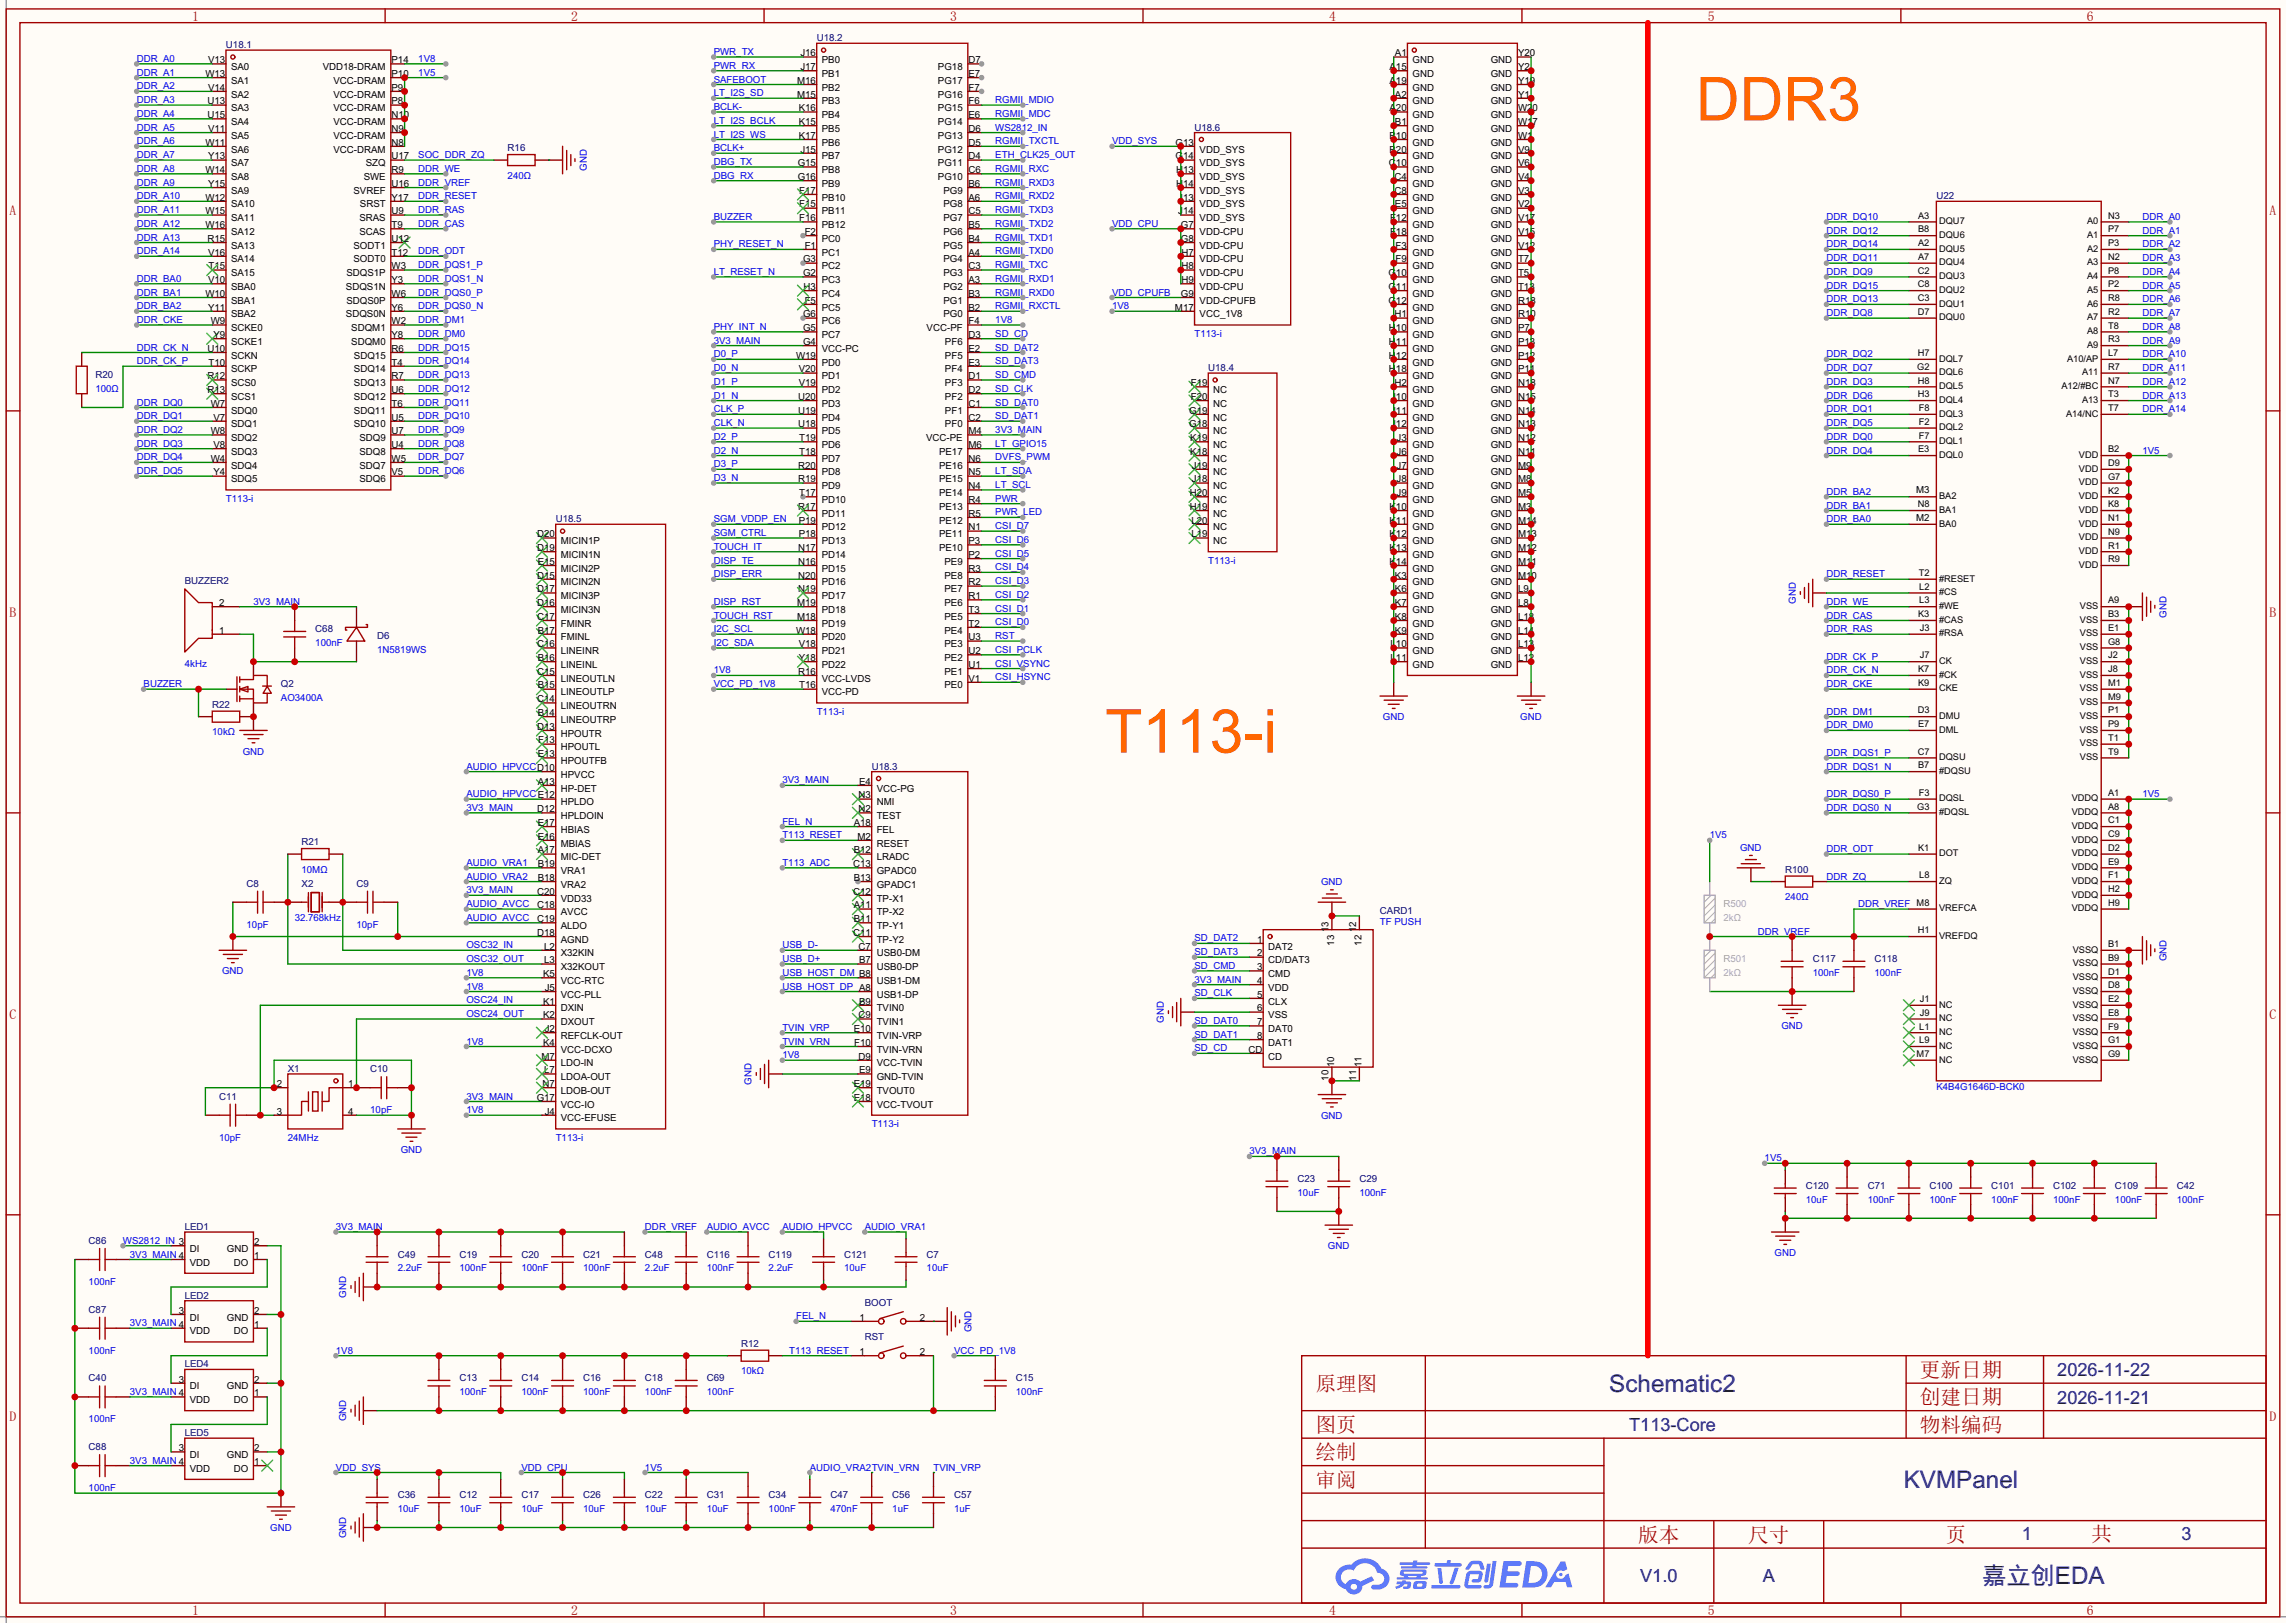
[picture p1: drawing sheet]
<svg xmlns="http://www.w3.org/2000/svg" width="423mm" height="300mm" viewBox="0 0 423 300" stroke-linecap="round" stroke-linejoin="round" font-family="sans-serif">
<defs><g id="words">
<g font-size="11.2" fill="#f60">
<text x="313.6" y="22.3">DDR3</text>
<text x="204.3" y="139.1">T113-i</text>
</g>
<g font-size="4.5" fill="#000080">
<text x="297.5" y="257.3">Schematic2</text>
<text x="352" y="275.1">KVMPanel</text>
<text x="366.5" y="292.9">嘉立创EDA</text>
</g>
<g font-size="3.8" fill="#a00000">
<text x="243.2" y="257">原理图</text>
<text x="355" y="254.5">更新日期</text>
<text x="355" y="259.6">创建日期</text>
<text x="243.2" y="269.7">绘制</text>
<text x="243.2" y="264.7">图页</text>
<text x="355" y="264.7">物料编码</text>
<text x="243.2" y="274.8">审阅</text>
<text x="302.9" y="285">版本</text>
<text x="323.2" y="285">尺寸</text>
<text x="359.8" y="285">页</text>
<text x="386.7" y="284.9">共</text>
</g>
<g font-size="3.4" fill="#000080">
<text x="380.4" y="254.3">2026-11-22</text>
<text x="380.4" y="259.4">2026-11-21</text>
<text x="301.2" y="264.5">T113-Core</text>
<text x="373.8" y="284.7">1</text>
<text x="403.3" y="284.7">3</text>
<text x="303.2" y="292.4">V1.0</text>
<text x="325.9" y="292.4">A</text>
</g>
<g font-size="2.5" fill="#a00000">
<text x="35.5" y="3.8">1</text>
<text x="105.6" y="3.8">2</text>
<text x="175.7" y="3.8">3</text>
<text x="245.7" y="3.8">4</text>
<text x="315.8" y="3.8">5</text>
<text x="385.8" y="3.8">6</text>
<text x="1.8" y="39.7">A</text>
<text x="419.6" y="39.7">A</text>
<text x="1.8" y="114">B</text>
<text x="419.6" y="114">B</text>
<text x="1.8" y="188.3">C</text>
<text x="419.6" y="188.3">C</text>
<text x="1.8" y="262.6">D</text>
<text x="419.6" y="262.6">D</text>
<text x="35.5" y="298.5">1</text>
<text x="105.6" y="298.5">2</text>
<text x="175.7" y="298.5">3</text>
<text x="245.7" y="298.5">4</text>
<text x="315.8" y="298.5">5</text>
<text x="385.8" y="298.5">6</text>
</g>
<g font-size="1.8" fill="#00f">
<text x="25.3" y="11.4">DDR_A0</text>
<text x="77.3" y="11.4">1V8</text>
<text x="132" y="10.2">PWR_TX</text>
<text x="25.3" y="14">DDR_A1</text>
<text x="25.3" y="16.5">DDR_A2</text>
<text x="77.3" y="14">1V5</text>
<text x="132" y="17.8">LT_I2S_SD</text>
<text x="132" y="12.7">PWR_RX</text>
<text x="132" y="15.3">SAFEBOOT</text>
<text x="25.3" y="19.1">DDR_A3</text>
<text x="25.3" y="21.6">DDR_A4</text>
<text x="132" y="22.9">LT_I2S_BCLK</text>
<text x="132" y="20.3">BCLK-</text>
<text x="184" y="21.6">RGMII_MDC</text>
<text x="184" y="19.1">RGMII_MDIO</text>
<text x="25.3" y="24.1">DDR_A5</text>
<text x="25.3" y="26.7">DDR_A6</text>
<text x="25.3" y="29.2">DDR_A7</text>
<text x="77.3" y="29.2">SOC_DDR_ZQ</text>
<text x="132" y="25.4">LT_I2S_WS</text>
<text x="132" y="28">BCLK+</text>
<text x="184" y="29.2">ETH_CLK25_OUT</text>
<text x="184" y="26.7">RGMII_TXCTL</text>
<text x="184" y="24.1">WS2812_IN</text>
<text x="205.6" y="26.7">VDD_SYS</text>
<text x="25.3" y="31.8">DDR_A8</text>
<text x="25.3" y="34.3">DDR_A9</text>
<text x="77.3" y="34.3">DDR_VREF</text>
<text x="77.3" y="31.8">DDR_WE</text>
<text x="93.9" y="33">240Ω</text>
<text x="108.5" y="31.6" transform="rotate(-90 108.5 31.6)">GND</text>
<text x="132" y="30.5">DBG_TX</text>
<text x="132" y="33">DBG_RX</text>
<text x="184" y="34.3">RGMII_RXD3</text>
<text x="184" y="31.8">RGMII_RXC</text>
<text x="25.3" y="36.8">DDR_A10</text>
<text x="25.3" y="39.4">DDR_A11</text>
<text x="25.3" y="41.9">DDR_A12</text>
<text x="77.3" y="41.9">DDR_CAS</text>
<text x="77.3" y="39.4">DDR_RAS</text>
<text x="77.3" y="36.8">DDR_RESET</text>
<text x="132" y="40.7">BUZZER</text>
<text x="184" y="41.9">RGMII_TXD2</text>
<text x="184" y="36.8">RGMII_RXD2</text>
<text x="184" y="39.4">RGMII_TXD3</text>
<text x="205.6" y="41.9">VDD_CPU</text>
<text x="337.7" y="40.7">DDR_DQ10</text>
<text x="396.1" y="40.7">DDR_A0</text>
<text x="25.3" y="44.5">DDR_A13</text>
<text x="25.3" y="47">DDR_A14</text>
<text x="77.3" y="47">DDR_ODT</text>
<text x="132" y="45.7">PHY_RESET_N</text>
<text x="184" y="47">RGMII_TXD0</text>
<text x="184" y="44.5">RGMII_TXD1</text>
<text x="337.7" y="43.2">DDR_DQ12</text>
<text x="337.7" y="45.7">DDR_DQ14</text>
<text x="396.1" y="43.2">DDR_A1</text>
<text x="396.1" y="45.7">DDR_A2</text>
<text x="25.3" y="52.1">DDR_BA0</text>
<text x="77.3" y="52.1">DDR_DQS1_N</text>
<text x="77.3" y="49.5">DDR_DQS1_P</text>
<text x="132" y="50.8">LT_RESET_N</text>
<text x="184" y="52.1">RGMII_RXD1</text>
<text x="184" y="49.5">RGMII_TXC</text>
<text x="337.7" y="48.3">DDR_DQ11</text>
<text x="337.7" y="50.8">DDR_DQ9</text>
<text x="337.7" y="53.4">DDR_DQ15</text>
<text x="396.1" y="48.3">DDR_A3</text>
<text x="396.1" y="50.8">DDR_A4</text>
<text x="396.1" y="53.4">DDR_A5</text>
<text x="25.3" y="54.6">DDR_BA1</text>
<text x="25.3" y="57.2">DDR_BA2</text>
<text x="25.3" y="59.7">DDR_CKE</text>
<text x="77.3" y="59.7">DDR_DM1</text>
<text x="77.3" y="57.2">DDR_DQS0_N</text>
<text x="77.3" y="54.6">DDR_DQS0_P</text>
<text x="184" y="57.2">RGMII_RXCTL</text>
<text x="184" y="54.6">RGMII_RXD0</text>
<text x="184" y="59.7">1V8</text>
<text x="205.6" y="57.2">1V8</text>
<text x="205.6" y="54.6">VDD_CPUFB</text>
<text x="337.7" y="55.9">DDR_DQ13</text>
<text x="337.7" y="58.4">DDR_DQ8</text>
<text x="396.1" y="55.9">DDR_A6</text>
<text x="396.1" y="58.4">DDR_A7</text>
<text x="25.3" y="64.8">DDR_CK_N</text>
<text x="77.3" y="64.8">DDR_DQ15</text>
<text x="77.3" y="62.2">DDR_DM0</text>
<text x="132" y="63.5">3V3_MAIN</text>
<text x="132" y="61">PHY_INT_N</text>
<text x="184" y="64.8">SD_DAT2</text>
<text x="184" y="62.2">SD_CD</text>
<text x="220.9" y="62.2">T113-i</text>
<text x="396.1" y="61">DDR_A8</text>
<text x="396.1" y="63.5">DDR_A9</text>
<text x="25.3" y="67.3">DDR_CK_P</text>
<text x="77.3" y="69.9">DDR_DQ13</text>
<text x="77.3" y="67.3">DDR_DQ14</text>
<text x="132" y="66.1">D0_P</text>
<text x="132" y="68.6">D0_N</text>
<text x="132" y="71.1">D1_P</text>
<text x="184" y="67.3">SD_DAT3</text>
<text x="184" y="69.9">SD_CMD</text>
<text x="337.7" y="71.1">DDR_DQ3</text>
<text x="337.7" y="68.6">DDR_DQ7</text>
<text x="337.7" y="66.1">DDR_DQ2</text>
<text x="396.1" y="66.1">DDR_A10</text>
<text x="396.1" y="68.6">DDR_A11</text>
<text x="396.1" y="71.1">DDR_A12</text>
<text x="17.7" y="72.4">100Ω</text>
<text x="25.3" y="74.9">DDR_DQ0</text>
<text x="25.3" y="77.5">DDR_DQ1</text>
<text x="77.3" y="77.5">DDR_DQ10</text>
<text x="77.3" y="74.9">DDR_DQ11</text>
<text x="77.3" y="72.4">DDR_DQ12</text>
<text x="132" y="73.7">D1_N</text>
<text x="132" y="76.2">CLK_P</text>
<text x="184" y="74.9">SD_DAT0</text>
<text x="184" y="77.5">SD_DAT1</text>
<text x="184" y="72.4">SD_CLK</text>
<text x="337.7" y="76.2">DDR_DQ1</text>
<text x="337.7" y="73.7">DDR_DQ6</text>
<text x="396.1" y="73.7">DDR_A13</text>
<text x="396.1" y="76.2">DDR_A14</text>
<text x="25.3" y="80">DDR_DQ2</text>
<text x="25.3" y="82.6">DDR_DQ3</text>
<text x="77.3" y="82.6">DDR_DQ8</text>
<text x="77.3" y="80">DDR_DQ9</text>
<text x="132" y="78.8">CLK_N</text>
<text x="132" y="81.3">D2_P</text>
<text x="132" y="83.8">D2_N</text>
<text x="184" y="80">3V3_MAIN</text>
<text x="184" y="82.6">LT_GPIO15</text>
<text x="337.7" y="83.8">DDR_DQ4</text>
<text x="337.7" y="81.3">DDR_DQ0</text>
<text x="337.7" y="78.8">DDR_DQ5</text>
<text x="396.1" y="83.8">1V5</text>
<text x="25.3" y="85.1">DDR_DQ4</text>
<text x="25.3" y="87.6">DDR_DQ5</text>
<text x="77.3" y="87.6">DDR_DQ6</text>
<text x="77.3" y="85.1">DDR_DQ7</text>
<text x="132" y="86.4">D3_P</text>
<text x="132" y="88.9">D3_N</text>
<text x="184" y="87.6">LT_SDA</text>
<text x="184" y="85.1">DVFS_PWM</text>
<text x="41.8" y="92.7">T113-i</text>
<text x="184" y="90.2">LT_SCL</text>
<text x="184" y="92.7">PWR</text>
<text x="184" y="95.3">PWR_LED</text>
<text x="337.7" y="94">DDR_BA1</text>
<text x="337.7" y="91.5">DDR_BA2</text>
<text x="132" y="96.5">SGM_VDDP_EN</text>
<text x="132" y="99.1">SGM_CTRL</text>
<text x="132" y="101.6">TOUCH_IT</text>
<text x="184" y="100.3">CSI_D6</text>
<text x="184" y="97.8">CSI_D7</text>
<text x="337.7" y="96.5">DDR_BA0</text>
<text x="132" y="104.2">DISP_TE</text>
<text x="132" y="106.7">DISP_ERR</text>
<text x="184" y="108">CSI_D3</text>
<text x="184" y="105.4">CSI_D4</text>
<text x="184" y="102.9">CSI_D5</text>
<text x="223.4" y="104.2">T113-i</text>
<text x="337.7" y="106.7">DDR_RESET</text>
<text x="46.9" y="111.8">3V3_MAIN</text>
<text x="132" y="111.8">DISP_RST</text>
<text x="184" y="113">CSI_D1</text>
<text x="184" y="110.5">CSI_D2</text>
<text x="332" y="111.6" transform="rotate(-90 332 111.6)">GND</text>
<text x="337.7" y="111.8">DDR_WE</text>
<text x="58.3" y="119.4">100nF</text>
<text x="132" y="116.9">I2C_SCL</text>
<text x="132" y="119.4">I2C_SDA</text>
<text x="132" y="114.3">TOUCH_RST</text>
<text x="184" y="115.6">CSI_D0</text>
<text x="184" y="118.1">RST</text>
<text x="337.7" y="114.3">DDR_CAS</text>
<text x="337.7" y="116.9">DDR_RAS</text>
<text x="400.6" y="114.1" transform="rotate(-90 400.6 114.1)">GND</text>
<text x="34.2" y="123.2">4kHz</text>
<text x="69.7" y="120.7">1N5819WS</text>
<text x="132" y="124.5">1V8</text>
<text x="184" y="125.7">CSI_HSYNC</text>
<text x="184" y="123.2">CSI_VSYNC</text>
<text x="184" y="120.7">CSI_PCLK</text>
<text x="337.7" y="124.5">DDR_CK_N</text>
<text x="337.7" y="121.9">DDR_CK_P</text>
<text x="26.5" y="127">BUZZER</text>
<text x="51.9" y="129.6">AO3400A</text>
<text x="132" y="127">VCC_PD_1V8</text>
<text x="337.7" y="127">DDR_CKE</text>
<text x="39.2" y="135.9">10kΩ</text>
<text x="151" y="132.1">T113-i</text>
<text x="255.7" y="133.1">GND</text>
<text x="281.1" y="133.1">GND</text>
<text x="337.7" y="134.6">DDR_DM0</text>
<text x="337.7" y="132.1">DDR_DM1</text>
<text x="44.9" y="139.5">GND</text>
<text x="86.2" y="142.3">AUDIO_HPVCCD10</text>
<text x="337.7" y="142.3">DDR_DQS1_N</text>
<text x="337.7" y="139.7">DDR_DQS1_P</text>
<text x="86.2" y="147.3">AUDIO_HPVCCE12</text>
<text x="86.2" y="149.9">3V3_MAIN</text>
<text x="144.7" y="144.8">3V3_MAIN</text>
<text x="337.7" y="149.9">DDR_DQS0_N</text>
<text x="337.7" y="147.3">DDR_DQS0_P</text>
<text x="396.1" y="147.3">1V5</text>
<text x="144.7" y="155">T113_RESET</text>
<text x="144.7" y="152.4">FEL_N</text>
<text x="316.1" y="155">1V5</text>
<text x="55.8" y="161.3">10MΩ</text>
<text x="86.2" y="160">AUDIO_VRA1</text>
<text x="144.7" y="160">T113_ADC</text>
<text x="321.7" y="157.2">GND</text>
<text x="337.7" y="157.5">DDR_ODT</text>
<text x="86.2" y="167.7">AUDIO_AVCC</text>
<text x="86.2" y="165.1">3V3_MAIN</text>
<text x="86.2" y="162.6">AUDIO_VRA2</text>
<text x="244.3" y="163.6">GND</text>
<text x="330.1" y="166.4">240Ω</text>
<text x="337.7" y="162.6">DDR_ZQ</text>
<text x="343.5" y="167.7">DDR_VREF M8</text>
<text x="45.6" y="171.5">10pF</text>
<text x="54.5" y="170.2">32.768kHz</text>
<text x="65.9" y="171.5">10pF</text>
<text x="86.2" y="170.2">AUDIO_AVCC</text>
<text x="255.1" y="171">TF PUSH</text>
<text x="325" y="172.7">DDR_VREF</text>
<text x="86.2" y="177.8">OSC32_OUT</text>
<text x="86.2" y="175.3">OSC32_IN</text>
<text x="144.7" y="177.8">USB_D+</text>
<text x="144.7" y="175.3">USB_D-</text>
<text x="220.9" y="179.1">SD_CMD</text>
<text x="220.9" y="174">SD_DAT2</text>
<text x="220.9" y="176.5">SD_DAT3</text>
<text x="400.6" y="177.6" transform="rotate(-90 400.6 177.6)">GND</text>
<text x="41.1" y="180.1">GND</text>
<text x="86.2" y="182.9">1V8</text>
<text x="86.2" y="185.4">OSC24_IN</text>
<text x="86.2" y="180.4">1V8</text>
<text x="144.7" y="180.4">USB_HOST_DM B8</text>
<text x="144.7" y="182.9">USB_HOST_DP A8</text>
<text x="220.9" y="184.2">SD_CLK</text>
<text x="220.9" y="181.6">3V3_MAIN</text>
<text x="335.2" y="180.4">100nF</text>
<text x="346.6" y="180.4">100nF</text>
<text x="86.2" y="188">OSC24_OUT</text>
<text x="144.7" y="190.5">TVIN_VRP</text>
<text x="215.2" y="189.1" transform="rotate(-90 215.2 189.1)">GND</text>
<text x="220.9" y="189.2">SD_DAT0</text>
<text x="220.9" y="191.8">SD_DAT1</text>
<text x="329.3" y="190.3">GND</text>
<text x="86.2" y="193.1">1V8</text>
<text x="144.7" y="193.1">TVIN_VRN</text>
<text x="144.7" y="195.6">1V8</text>
<text x="220.9" y="194.3">SD_CD</text>
<text x="86.2" y="203.2">3V3_MAIN</text>
<text x="139" y="200.5" transform="rotate(-90 139 200.5)">GND</text>
<text x="358" y="201.4">K4B4G1646D-BCK0</text>
<text x="68.5" y="205.8">10pF</text>
<text x="86.2" y="205.8">1V8</text>
<text x="161.2" y="208.3">T113-i</text>
<text x="244.3" y="206.8">GND</text>
<text x="40.5" y="210.8">10pF</text>
<text x="53.2" y="210.8">24MHz</text>
<text x="74.1" y="213.1">GND</text>
<text x="102.7" y="210.8">T113-i</text>
<text x="231" y="213.4">3V3_MAIN</text>
<text x="326.3" y="214.6">1V5</text>
<text x="239.9" y="221">10uF</text>
<text x="251.3" y="221">100nF</text>
<text x="62.1" y="227.3">3V3_MAIN</text>
<text x="119.3" y="227.3">DDR_VREF</text>
<text x="130.7" y="227.3">AUDIO_AVCC</text>
<text x="144.7" y="227.3">AUDIO_HPVCC</text>
<text x="159.9" y="227.3">AUDIO_VRA1</text>
<text x="333.9" y="222.3">10uF</text>
<text x="345.3" y="222.3">100nF</text>
<text x="356.7" y="222.3">100nF</text>
<text x="368.2" y="222.3">100nF</text>
<text x="379.6" y="222.3">100nF</text>
<text x="391" y="222.3">100nF</text>
<text x="402.5" y="222.3">100nF</text>
<text x="22.7" y="229.9">WS2812_IN 3</text>
<text x="24" y="232.4">3V3_MAIN 4</text>
<text x="245.5" y="230.9">GND</text>
<text x="328.1" y="232.2">GND</text>
<text x="16.4" y="237.5">100nF</text>
<text x="64" y="239.9" transform="rotate(-90 64 239.9)">GND</text>
<text x="73.5" y="235">2.2uF</text>
<text x="85" y="235">100nF</text>
<text x="96.4" y="235">100nF</text>
<text x="107.8" y="235">100nF</text>
<text x="119.3" y="235">2.2uF</text>
<text x="130.7" y="235">100nF</text>
<text x="142.1" y="235">2.2uF</text>
<text x="156.1" y="235">10uF</text>
<text x="171.3" y="235">10uF</text>
<text x="24" y="245.1">3V3_MAIN 4</text>
<text x="147.2" y="243.9">FEL_N</text>
<text x="16.4" y="250.2">100nF</text>
<text x="62.1" y="250.2">1V8</text>
<text x="145.9" y="250.2">T113_RESET</text>
<text x="176.4" y="250.2">VCC_PD_1V8</text>
<text x="179.6" y="246.2" transform="rotate(-90 179.6 246.2)">GND</text>
<text x="24" y="257.8">3V3_MAIN 4</text>
<text x="85" y="257.8">100nF</text>
<text x="96.4" y="257.8">100nF</text>
<text x="107.8" y="257.8">100nF</text>
<text x="119.3" y="257.8">100nF</text>
<text x="130.7" y="257.8">100nF</text>
<text x="137" y="254">10kΩ</text>
<text x="187.8" y="257.8">100nF</text>
<text x="16.4" y="262.9">100nF</text>
<text x="64" y="262.7" transform="rotate(-90 64 262.7)">GND</text>
<text x="16.4" y="275.6">100nF</text>
<text x="24" y="270.5">3V3_MAIN 4</text>
<text x="62.1" y="271.8">VDD_SYS</text>
<text x="96.4" y="271.8">VDD_CPU</text>
<text x="119.3" y="271.8">1V5</text>
<text x="149.7" y="271.8">AUDIO_VRA2TVIN_VRN</text>
<text x="172.6" y="271.8">TVIN_VRP</text>
<text x="73.5" y="279.4">10uF</text>
<text x="85" y="279.4">10uF</text>
<text x="96.4" y="279.4">10uF</text>
<text x="107.8" y="279.4">10uF</text>
<text x="119.3" y="279.4">10uF</text>
<text x="130.7" y="279.4">10uF</text>
<text x="142.1" y="279.4">100nF</text>
<text x="153.5" y="279.4">470nF</text>
<text x="165" y="279.4">1uF</text>
<text x="176.4" y="279.4">1uF</text>
<text x="49.9" y="283">GND</text>
<text x="64" y="284.3" transform="rotate(-90 64 284.3)">GND</text>
</g>
<g font-size="1.8">
<text x="38.5" y="11.7">V13</text>
<text x="72.4" y="11.7">P14</text>
<text x="148" y="10.4">J16</text>
<text x="151.9" y="11.7">PB0</text>
<text x="179.1" y="11.7">D7</text>
<text x="257.9" y="10.4">A1</text>
<text x="261.2" y="11.7">GND</text>
<text x="275.6" y="11.7">GND</text>
<text x="280.7" y="10.4">Y20</text>
<text x="38" y="14.2">W13</text>
<text x="38.5" y="16.8">V14</text>
<text x="42.7" y="13">SA0</text>
<text x="42.7" y="15.5">SA1</text>
<text x="59.7" y="13">VDD18-DRAM</text>
<text x="61.7" y="15.5">VCC-DRAM</text>
<text x="72.4" y="16.8">P9</text>
<text x="72.4" y="14.2">P10</text>
<text x="147.4" y="15.5">M16</text>
<text x="148" y="13">J17</text>
<text x="151.9" y="14.2">PB1</text>
<text x="151.9" y="16.8">PB2</text>
<text x="173.4" y="15.5">PG17</text>
<text x="173.4" y="13">PG18</text>
<text x="179.1" y="16.8">F7</text>
<text x="179.1" y="14.2">E7</text>
<text x="256.9" y="13">A15</text>
<text x="256.9" y="15.5">A19</text>
<text x="261.2" y="14.2">GND</text>
<text x="261.2" y="16.8">GND</text>
<text x="275.6" y="16.8">GND</text>
<text x="275.6" y="14.2">GND</text>
<text x="280.7" y="15.5">Y19</text>
<text x="280.7" y="13">Y2</text>
<text x="38.4" y="19.3">U13</text>
<text x="38.4" y="21.8">U15</text>
<text x="42.7" y="18">SA2</text>
<text x="42.7" y="20.6">SA3</text>
<text x="42.7" y="23.1">SA4</text>
<text x="61.7" y="23.1">VCC-DRAM</text>
<text x="61.7" y="20.6">VCC-DRAM</text>
<text x="61.7" y="18">VCC-DRAM</text>
<text x="72.4" y="21.8">N10</text>
<text x="72.4" y="19.3">P8</text>
<text x="147.4" y="18">M15</text>
<text x="147.7" y="20.6">K16</text>
<text x="147.7" y="23.1">K15</text>
<text x="151.9" y="19.3">PB3</text>
<text x="151.9" y="21.8">PB4</text>
<text x="173.4" y="23.1">PG14</text>
<text x="173.4" y="20.6">PG15</text>
<text x="173.4" y="18">PG16</text>
<text x="179.1" y="21.8">E6</text>
<text x="179.1" y="19.3">F6</text>
<text x="256.9" y="20.6">A20</text>
<text x="257.9" y="18">A2</text>
<text x="257.9" y="23.1">B1</text>
<text x="261.2" y="19.3">GND</text>
<text x="261.2" y="21.8">GND</text>
<text x="275.6" y="21.8">GND</text>
<text x="275.6" y="19.3">GND</text>
<text x="280.7" y="23.1">W17</text>
<text x="280.7" y="20.6">W20</text>
<text x="280.7" y="18">Y1</text>
<text x="38" y="26.9">W11</text>
<text x="38.5" y="24.4">V11</text>
<text x="38.5" y="29.5">Y13</text>
<text x="42.7" y="25.7">SA5</text>
<text x="42.7" y="28.2">SA6</text>
<text x="61.7" y="28.2">VCC-DRAM</text>
<text x="61.7" y="25.7">VCC-DRAM</text>
<text x="72.4" y="29.5">U17</text>
<text x="72.4" y="26.9">N8</text>
<text x="72.4" y="24.4">N9</text>
<text x="147.7" y="25.7">K17</text>
<text x="148" y="28.2">J15</text>
<text x="151.9" y="24.4">PB5</text>
<text x="151.9" y="26.9">PB6</text>
<text x="151.9" y="29.5">PB7</text>
<text x="173.4" y="28.2">PG12</text>
<text x="173.4" y="25.7">PG13</text>
<text x="179.1" y="29.5">D4</text>
<text x="179.1" y="26.9">D5</text>
<text x="179.1" y="24.4">D6</text>
<text x="217.3" y="26.9">G13</text>
<text x="217.3" y="29.5">G14</text>
<text x="221.8" y="28.2">VDD_SYS</text>
<text x="256.9" y="25.7">B10</text>
<text x="256.9" y="28.2">B20</text>
<text x="261.2" y="24.4">GND</text>
<text x="261.2" y="26.9">GND</text>
<text x="261.2" y="29.5">GND</text>
<text x="275.6" y="29.5">GND</text>
<text x="275.6" y="26.9">GND</text>
<text x="275.6" y="24.4">GND</text>
<text x="280.7" y="28.2">V9</text>
<text x="280.7" y="25.7">W1</text>
<text x="38" y="32">W14</text>
<text x="38.5" y="34.5">Y15</text>
<text x="42.7" y="30.7">SA7</text>
<text x="42.7" y="33.3">SA8</text>
<text x="42.7" y="35.8">SA9</text>
<text x="65.3" y="35.8">SVREF</text>
<text x="67.2" y="33.3">SWE</text>
<text x="67.6" y="30.7">SZQ</text>
<text x="72.4" y="34.5">U16</text>
<text x="72.4" y="32">R9</text>
<text x="147.5" y="30.7">G15</text>
<text x="147.5" y="33.3">G16</text>
<text x="147.8" y="35.8">F17</text>
<text x="151.9" y="32">PB8</text>
<text x="151.9" y="34.5">PB9</text>
<text x="173.4" y="33.3">PG10</text>
<text x="173.4" y="30.7">PG11</text>
<text x="174.4" y="35.8">PG9</text>
<text x="179.1" y="34.5">B6</text>
<text x="179.1" y="32">C6</text>
<text x="217.4" y="32">H13</text>
<text x="217.4" y="34.5">H14</text>
<text x="221.8" y="30.7">VDD_SYS</text>
<text x="221.8" y="33.3">VDD_SYS</text>
<text x="221.8" y="35.8">VDD_SYS</text>
<text x="256.8" y="30.7">C10</text>
<text x="257.8" y="33.3">C4</text>
<text x="257.8" y="35.8">C8</text>
<text x="261.2" y="32">GND</text>
<text x="261.2" y="34.5">GND</text>
<text x="275.6" y="34.5">GND</text>
<text x="275.6" y="32">GND</text>
<text x="280.7" y="35.8">V3</text>
<text x="280.7" y="33.3">V4</text>
<text x="280.7" y="30.7">V6</text>
<text x="38" y="37.1">W12</text>
<text x="38" y="39.6">W15</text>
<text x="42.7" y="38.4">SA10</text>
<text x="42.7" y="40.9">SA11</text>
<text x="66.4" y="40.9">SRAS</text>
<text x="66.5" y="38.4">SRST</text>
<text x="72.4" y="39.6">U9</text>
<text x="72.4" y="37.1">Y17</text>
<text x="147.8" y="38.4">F15</text>
<text x="147.8" y="40.9">F16</text>
<text x="151.9" y="37.1">PB10</text>
<text x="151.9" y="39.6">PB11</text>
<text x="174.4" y="40.9">PG7</text>
<text x="174.4" y="38.4">PG8</text>
<text x="179.1" y="39.6">C5</text>
<text x="179.1" y="37.1">A6</text>
<text x="217.8" y="37.1">J13</text>
<text x="217.8" y="39.6">J14</text>
<text x="221.8" y="38.4">VDD_SYS</text>
<text x="221.8" y="40.9">VDD_SYS</text>
<text x="257" y="40.9">F12</text>
<text x="257.9" y="38.4">E5</text>
<text x="261.2" y="37.1">GND</text>
<text x="261.2" y="39.6">GND</text>
<text x="275.6" y="39.6">GND</text>
<text x="275.6" y="37.1">GND</text>
<text x="280.7" y="40.9">V17</text>
<text x="280.7" y="38.4">V2</text>
<text x="38" y="42.2">W16</text>
<text x="38.4" y="44.7">R15</text>
<text x="38.5" y="47.2">V16</text>
<text x="42.7" y="43.4">SA12</text>
<text x="42.7" y="46">SA13</text>
<text x="65.3" y="46">SODT1</text>
<text x="66.4" y="43.4">SCAS</text>
<text x="72.4" y="47.2">T12</text>
<text x="72.4" y="44.7">U12</text>
<text x="72.4" y="42.2">T9</text>
<text x="148.8" y="43.4">F2</text>
<text x="148.8" y="46">F1</text>
<text x="151.9" y="42.2">PB12</text>
<text x="151.9" y="44.7">PC0</text>
<text x="151.9" y="47.2">PC1</text>
<text x="174.4" y="46">PG5</text>
<text x="174.4" y="43.4">PG6</text>
<text x="179.1" y="47.2">A4</text>
<text x="179.1" y="44.7">B4</text>
<text x="179.1" y="42.2">B5</text>
<text x="218.3" y="42.2">G7</text>
<text x="218.3" y="44.7">G8</text>
<text x="218.4" y="47.2">H7</text>
<text x="221.8" y="43.4">VDD-CPU</text>
<text x="221.8" y="46">VDD-CPU</text>
<text x="257" y="43.4">F18</text>
<text x="258" y="46">F3</text>
<text x="261.2" y="42.2">GND</text>
<text x="261.2" y="44.7">GND</text>
<text x="261.2" y="47.2">GND</text>
<text x="275.6" y="47.2">GND</text>
<text x="275.6" y="44.7">GND</text>
<text x="275.6" y="42.2">GND</text>
<text x="280.7" y="46">V12</text>
<text x="280.7" y="43.4">V15</text>
<text x="38.5" y="52.3">V10</text>
<text x="38.6" y="49.8">T15</text>
<text x="42.7" y="48.5">SA14</text>
<text x="42.7" y="51.1">SA15</text>
<text x="42.7" y="53.6">SBA0</text>
<text x="64" y="53.6">SDQS1N</text>
<text x="64.1" y="51.1">SDQS1P</text>
<text x="65.3" y="48.5">SODT0</text>
<text x="72.4" y="52.3">Y3</text>
<text x="72.4" y="49.8">W3</text>
<text x="148.5" y="48.5">G3</text>
<text x="148.5" y="51.1">G2</text>
<text x="148.6" y="53.6">H3</text>
<text x="151.9" y="49.8">PC2</text>
<text x="151.9" y="52.3">PC3</text>
<text x="174.4" y="53.6">PG2</text>
<text x="174.4" y="51.1">PG3</text>
<text x="174.4" y="48.5">PG4</text>
<text x="179.1" y="52.3">A3</text>
<text x="179.1" y="49.8">C3</text>
<text x="218.4" y="49.8">H8</text>
<text x="218.4" y="52.3">H9</text>
<text x="221.8" y="48.5">VDD-CPU</text>
<text x="221.8" y="51.1">VDD-CPU</text>
<text x="221.8" y="53.6">VDD-CPU</text>
<text x="256.7" y="51.1">G10</text>
<text x="256.7" y="53.6">G11</text>
<text x="258" y="48.5">F9</text>
<text x="261.2" y="49.8">GND</text>
<text x="261.2" y="52.3">GND</text>
<text x="275.6" y="52.3">GND</text>
<text x="275.6" y="49.8">GND</text>
<text x="280.7" y="53.6">T13</text>
<text x="280.7" y="51.1">T5</text>
<text x="280.7" y="48.5">T7</text>
<text x="38" y="54.9">W10</text>
<text x="38.5" y="57.4">Y11</text>
<text x="39" y="59.9">W9</text>
<text x="42.7" y="56.1">SBA1</text>
<text x="42.7" y="58.7">SBA2</text>
<text x="64" y="58.7">SDQS0N</text>
<text x="64.1" y="56.1">SDQS0P</text>
<text x="72.4" y="59.9">W2</text>
<text x="72.4" y="57.4">Y6</text>
<text x="72.4" y="54.9">W6</text>
<text x="148.5" y="58.7">G6</text>
<text x="148.8" y="56.1">F5</text>
<text x="151.9" y="54.9">PC4</text>
<text x="151.9" y="57.4">PC5</text>
<text x="151.9" y="59.9">PC6</text>
<text x="174.4" y="58.7">PG0</text>
<text x="174.4" y="56.1">PG1</text>
<text x="179.1" y="59.9">F4</text>
<text x="179.1" y="57.4">B2</text>
<text x="179.1" y="54.9">B3</text>
<text x="217.2" y="57.4">M17</text>
<text x="218.3" y="54.9">G9</text>
<text x="221.8" y="56.1">VDD-CPUFB</text>
<text x="221.8" y="58.7">VCC_1V8</text>
<text x="256.7" y="56.1">G12</text>
<text x="257.8" y="58.7">H1</text>
<text x="261.2" y="54.9">GND</text>
<text x="261.2" y="57.4">GND</text>
<text x="261.2" y="59.9">GND</text>
<text x="275.6" y="59.9">GND</text>
<text x="275.6" y="57.4">GND</text>
<text x="275.6" y="54.9">GND</text>
<text x="280.7" y="58.7">R10</text>
<text x="280.7" y="56.1">R18</text>
<text x="38.4" y="65">U10</text>
<text x="39.5" y="62.5">Y9</text>
<text x="42.7" y="61.2">SCKE0</text>
<text x="42.7" y="63.8">SCKE1</text>
<text x="64.9" y="63.8">SDQM0</text>
<text x="64.9" y="61.2">SDQM1</text>
<text x="72.4" y="65">R6</text>
<text x="72.4" y="62.5">Y8</text>
<text x="148.5" y="61.2">G5</text>
<text x="148.5" y="63.8">G4</text>
<text x="151.9" y="62.5">PC7</text>
<text x="151.9" y="65">VCC-PC</text>
<text x="171.3" y="61.2">VCC-PF</text>
<text x="174.7" y="63.8">PF6</text>
<text x="179.1" y="65">E2</text>
<text x="179.1" y="62.5">D3</text>
<text x="256.8" y="61.2">H10</text>
<text x="256.8" y="63.8">H11</text>
<text x="261.2" y="62.5">GND</text>
<text x="261.2" y="65">GND</text>
<text x="275.6" y="65">GND</text>
<text x="275.6" y="62.5">GND</text>
<text x="280.7" y="63.8">P13</text>
<text x="280.7" y="61.2">P7</text>
<text x="38.4" y="70.1">R12</text>
<text x="38.6" y="67.6">T10</text>
<text x="42.7" y="66.3">SCKN</text>
<text x="42.7" y="68.8">SCKP</text>
<text x="42.7" y="71.4">SCS0</text>
<text x="65.4" y="71.4">SDQ13</text>
<text x="65.4" y="68.8">SDQ14</text>
<text x="65.4" y="66.3">SDQ15</text>
<text x="72.4" y="70.1">R7</text>
<text x="72.4" y="67.6">T4</text>
<text x="147.2" y="66.3">W19</text>
<text x="147.7" y="68.8">V20</text>
<text x="147.7" y="71.4">V19</text>
<text x="151.9" y="67.6">PD0</text>
<text x="151.9" y="70.1">PD1</text>
<text x="174.7" y="71.4">PF3</text>
<text x="174.7" y="68.8">PF4</text>
<text x="174.7" y="66.3">PF5</text>
<text x="179.1" y="70.1">D1</text>
<text x="179.1" y="67.6">E3</text>
<text x="220.2" y="71.4">F19</text>
<text x="256.8" y="66.3">H12</text>
<text x="256.8" y="68.8">H18</text>
<text x="257.8" y="71.4">H2</text>
<text x="261.2" y="67.6">GND</text>
<text x="261.2" y="70.1">GND</text>
<text x="275.6" y="70.1">GND</text>
<text x="275.6" y="67.6">GND</text>
<text x="280.7" y="71.4">N18</text>
<text x="280.7" y="68.8">P11</text>
<text x="280.7" y="66.3">P12</text>
<text x="38.4" y="72.6">R13</text>
<text x="39" y="75.2">W7</text>
<text x="39.5" y="77.7">V7</text>
<text x="42.7" y="73.9">SCS1</text>
<text x="42.7" y="76.5">SDQ0</text>
<text x="65.4" y="76.5">SDQ11</text>
<text x="65.4" y="73.9">SDQ12</text>
<text x="72.4" y="77.7">U5</text>
<text x="72.4" y="75.2">T6</text>
<text x="72.4" y="72.6">U6</text>
<text x="147.6" y="73.9">U20</text>
<text x="147.6" y="76.5">U19</text>
<text x="151.9" y="72.6">PD2</text>
<text x="151.9" y="75.2">PD3</text>
<text x="151.9" y="77.7">PD4</text>
<text x="174.7" y="76.5">PF1</text>
<text x="174.7" y="73.9">PF2</text>
<text x="179.1" y="77.7">C2</text>
<text x="179.1" y="75.2">C1</text>
<text x="179.1" y="72.6">D2</text>
<text x="219.9" y="76.5">G19</text>
<text x="220.2" y="73.9">F20</text>
<text x="224.3" y="72.6">NC</text>
<text x="224.3" y="75.2">NC</text>
<text x="224.3" y="77.7">NC</text>
<text x="257.2" y="73.9">J10</text>
<text x="257.2" y="76.5">J11</text>
<text x="261.2" y="72.6">GND</text>
<text x="261.2" y="75.2">GND</text>
<text x="261.2" y="77.7">GND</text>
<text x="275.6" y="77.7">GND</text>
<text x="275.6" y="75.2">GND</text>
<text x="275.6" y="72.6">GND</text>
<text x="280.7" y="76.5">N14</text>
<text x="280.7" y="73.9">N15</text>
<text x="39" y="80.3">W8</text>
<text x="39.5" y="82.8">V8</text>
<text x="42.7" y="79">SDQ1</text>
<text x="42.7" y="81.5">SDQ2</text>
<text x="65.4" y="79">SDQ10</text>
<text x="66.4" y="81.5">SDQ9</text>
<text x="72.4" y="82.8">U4</text>
<text x="72.4" y="80.3">U7</text>
<text x="147.6" y="79">U18</text>
<text x="147.8" y="81.5">T19</text>
<text x="151.9" y="80.3">PD5</text>
<text x="151.9" y="82.8">PD6</text>
<text x="171.2" y="81.5">VCC-PE</text>
<text x="174.7" y="79">PF0</text>
<text x="179.1" y="82.8">M6</text>
<text x="179.1" y="80.3">M4</text>
<text x="219.9" y="79">G18</text>
<text x="220.1" y="81.5">K19</text>
<text x="224.3" y="80.3">NC</text>
<text x="224.3" y="82.8">NC</text>
<text x="257.2" y="79">J12</text>
<text x="258.2" y="81.5">J3</text>
<text x="261.2" y="80.3">GND</text>
<text x="261.2" y="82.8">GND</text>
<text x="275.6" y="82.8">GND</text>
<text x="275.6" y="80.3">GND</text>
<text x="280.7" y="81.5">N12</text>
<text x="280.7" y="79">N13</text>
<text x="39" y="85.3">W4</text>
<text x="39.5" y="87.9">Y4</text>
<text x="42.7" y="84.1">SDQ3</text>
<text x="42.7" y="86.6">SDQ4</text>
<text x="42.7" y="89.2">SDQ5</text>
<text x="66.4" y="89.2">SDQ6</text>
<text x="66.4" y="86.6">SDQ7</text>
<text x="66.4" y="84.1">SDQ8</text>
<text x="72.4" y="87.9">V5</text>
<text x="72.4" y="85.3">W5</text>
<text x="147.6" y="86.6">R20</text>
<text x="147.6" y="89.2">R19</text>
<text x="147.8" y="84.1">T18</text>
<text x="151.9" y="85.3">PD7</text>
<text x="151.9" y="87.9">PD8</text>
<text x="173.6" y="89.2">PE15</text>
<text x="173.6" y="86.6">PE16</text>
<text x="173.6" y="84.1">PE17</text>
<text x="179.1" y="87.9">N5</text>
<text x="179.1" y="85.3">N6</text>
<text x="220.1" y="84.1">K18</text>
<text x="220.4" y="86.6">J19</text>
<text x="220.4" y="89.2">J18</text>
<text x="224.3" y="85.3">NC</text>
<text x="224.3" y="87.9">NC</text>
<text x="258.2" y="84.1">J6</text>
<text x="258.2" y="86.6">J7</text>
<text x="258.2" y="89.2">J8</text>
<text x="261.2" y="85.3">GND</text>
<text x="261.2" y="87.9">GND</text>
<text x="275.6" y="87.9">GND</text>
<text x="275.6" y="85.3">GND</text>
<text x="280.7" y="89.2">M8</text>
<text x="280.7" y="86.6">M9</text>
<text x="280.7" y="84.1">N11</text>
<text x="147.6" y="94.2">R17</text>
<text x="147.8" y="91.7">T17</text>
<text x="151.9" y="90.4">PD9</text>
<text x="151.9" y="93">PD10</text>
<text x="151.9" y="95.5">PD11</text>
<text x="173.6" y="94.2">PE13</text>
<text x="173.6" y="91.7">PE14</text>
<text x="179.1" y="95.5">R5</text>
<text x="179.1" y="93">R4</text>
<text x="179.1" y="90.4">N4</text>
<text x="220" y="91.7">H20</text>
<text x="220" y="94.2">H19</text>
<text x="224.3" y="90.4">NC</text>
<text x="224.3" y="93">NC</text>
<text x="224.3" y="95.5">NC</text>
<text x="256.9" y="94.2">K10</text>
<text x="258.2" y="91.7">J9</text>
<text x="261.2" y="90.4">GND</text>
<text x="261.2" y="93">GND</text>
<text x="261.2" y="95.5">GND</text>
<text x="275.6" y="95.5">GND</text>
<text x="275.6" y="93">GND</text>
<text x="275.6" y="90.4">GND</text>
<text x="280.7" y="94.2">M3</text>
<text x="280.7" y="91.7">M5</text>
<text x="354.3" y="91.2">M3</text>
<text x="99.3" y="99.3">D20</text>
<text x="99.3" y="101.9">D19</text>
<text x="103.7" y="100.6">MICIN1P</text>
<text x="147.6" y="101.9">N17</text>
<text x="147.7" y="96.8">P19</text>
<text x="147.7" y="99.3">P18</text>
<text x="151.9" y="98">PD12</text>
<text x="151.9" y="100.6">PD13</text>
<text x="173.6" y="101.9">PE10</text>
<text x="173.6" y="99.3">PE11</text>
<text x="173.6" y="96.8">PE12</text>
<text x="179.1" y="100.6">P3</text>
<text x="179.1" y="98">N1</text>
<text x="220.3" y="96.8">L20</text>
<text x="220.3" y="99.3">L19</text>
<text x="224.3" y="98">NC</text>
<text x="224.3" y="100.6">NC</text>
<text x="256.9" y="96.8">K11</text>
<text x="256.9" y="99.3">K12</text>
<text x="256.9" y="101.9">K13</text>
<text x="261.2" y="98">GND</text>
<text x="261.2" y="100.6">GND</text>
<text x="275.6" y="100.6">GND</text>
<text x="275.6" y="98">GND</text>
<text x="280.7" y="101.9">M12</text>
<text x="280.7" y="99.3">M13</text>
<text x="280.7" y="96.8">M14</text>
<text x="354.3" y="96.3">M2</text>
<text x="99.3" y="106.9">D15</text>
<text x="99.4" y="104.4">E15</text>
<text x="103.7" y="103.1">MICIN1N</text>
<text x="103.7" y="105.7">MICIN2P</text>
<text x="147.6" y="104.4">N16</text>
<text x="147.6" y="106.9">N20</text>
<text x="151.9" y="103.1">PD14</text>
<text x="151.9" y="105.7">PD15</text>
<text x="174.6" y="106.9">PE8</text>
<text x="174.6" y="104.4">PE9</text>
<text x="179.1" y="105.7">R3</text>
<text x="179.1" y="103.1">P2</text>
<text x="256.9" y="104.4">K14</text>
<text x="257.9" y="106.9">K3</text>
<text x="261.2" y="103.1">GND</text>
<text x="261.2" y="105.7">GND</text>
<text x="275.6" y="105.7">GND</text>
<text x="275.6" y="103.1">GND</text>
<text x="280.7" y="106.9">M10</text>
<text x="280.7" y="104.4">M11</text>
<text x="40.5" y="112">2</text>
<text x="99.3" y="109.5">D17</text>
<text x="99.3" y="112">D16</text>
<text x="103.7" y="108.2">MICIN2N</text>
<text x="103.7" y="110.7">MICIN3P</text>
<text x="103.7" y="113.3">MICIN3N</text>
<text x="147.4" y="112">M19</text>
<text x="147.6" y="109.5">N19</text>
<text x="151.9" y="108.2">PD16</text>
<text x="151.9" y="110.7">PD17</text>
<text x="151.9" y="113.3">PD18</text>
<text x="174.6" y="112">PE6</text>
<text x="174.6" y="109.5">PE7</text>
<text x="179.1" y="113.3">T3</text>
<text x="179.1" y="110.7">R1</text>
<text x="179.1" y="108.2">R2</text>
<text x="257.9" y="109.5">K6</text>
<text x="257.9" y="112">K7</text>
<text x="261.2" y="108.2">GND</text>
<text x="261.2" y="110.7">GND</text>
<text x="261.2" y="113.3">GND</text>
<text x="275.6" y="113.3">GND</text>
<text x="275.6" y="110.7">GND</text>
<text x="275.6" y="108.2">GND</text>
<text x="280.7" y="112">L8</text>
<text x="280.7" y="109.5">L9</text>
<text x="40.5" y="117.1">1</text>
<text x="99.3" y="114.6">C17</text>
<text x="99.3" y="119.6">C16</text>
<text x="99.4" y="117.1">B17</text>
<text x="103.7" y="115.8">FMINR</text>
<text x="103.7" y="118.4">FMINL</text>
<text x="147.2" y="117.1">W18</text>
<text x="147.4" y="114.6">M18</text>
<text x="147.7" y="119.6">V18</text>
<text x="151.9" y="115.8">PD19</text>
<text x="151.9" y="118.4">PD20</text>
<text x="174.6" y="119.6">PE3</text>
<text x="174.6" y="117.1">PE4</text>
<text x="174.6" y="114.6">PE5</text>
<text x="179.1" y="118.4">U3</text>
<text x="179.1" y="115.8">T2</text>
<text x="257.1" y="119.6">L10</text>
<text x="257.9" y="114.6">K8</text>
<text x="257.9" y="117.1">K9</text>
<text x="261.2" y="115.8">GND</text>
<text x="261.2" y="118.4">GND</text>
<text x="275.6" y="118.4">GND</text>
<text x="275.6" y="115.8">GND</text>
<text x="280.7" y="119.6">L13</text>
<text x="280.7" y="117.1">L14</text>
<text x="280.7" y="114.6">L18</text>
<text x="99.3" y="124.7">C15</text>
<text x="99.4" y="122.2">B16</text>
<text x="103.7" y="120.9">LINEINR</text>
<text x="103.7" y="123.4">LINEINL</text>
<text x="103.7" y="126">LINEOUTLN</text>
<text x="147.6" y="124.7">R16</text>
<text x="147.7" y="122.2">Y18</text>
<text x="151.9" y="120.9">PD21</text>
<text x="151.9" y="123.4">PD22</text>
<text x="151.9" y="126">VCC-LVDS</text>
<text x="174.6" y="124.7">PE1</text>
<text x="174.6" y="122.2">PE2</text>
<text x="179.1" y="126">V1</text>
<text x="179.1" y="123.4">U1</text>
<text x="179.1" y="120.9">U2</text>
<text x="257.1" y="122.2">L11</text>
<text x="261.2" y="120.9">GND</text>
<text x="261.2" y="123.4">GND</text>
<text x="275.6" y="123.4">GND</text>
<text x="275.6" y="120.9">GND</text>
<text x="280.7" y="122.2">L12</text>
<text x="99.3" y="129.8">C14</text>
<text x="99.4" y="127.3">B15</text>
<text x="103.7" y="128.5">LINEOUTLP</text>
<text x="103.7" y="131.1">LINEOUTRN</text>
<text x="147.8" y="127.3">T16</text>
<text x="151.9" y="128.5">VCC-PD</text>
<text x="174.6" y="127.3">PE0</text>
<text x="99.3" y="134.9">D13</text>
<text x="99.4" y="132.3">B14</text>
<text x="99.5" y="137.4">F13</text>
<text x="103.7" y="133.6">LINEOUTRP</text>
<text x="103.7" y="136.1">HPOUTR</text>
<text x="99.4" y="140">E13</text>
<text x="103.7" y="138.7">HPOUTL</text>
<text x="103.7" y="141.2">HPOUTFB</text>
<text x="103.7" y="143.8">HPVCC</text>
<text x="99.4" y="145">A13</text>
<text x="103.7" y="146.3">HP-DET</text>
<text x="103.7" y="148.8">HPLDO</text>
<text x="158.7" y="147.6">N3</text>
<text x="158.8" y="145">E4</text>
<text x="162.1" y="146.3">VCC-PG</text>
<text x="162.1" y="148.8">NMI</text>
<text x="99.3" y="150.1">D12</text>
<text x="99.4" y="152.7">E17</text>
<text x="99.4" y="155.2">E16</text>
<text x="103.7" y="151.4">HPLDOIN</text>
<text x="103.7" y="153.9">HBIAS</text>
<text x="157.8" y="152.7">A18</text>
<text x="158.5" y="155.2">M2</text>
<text x="158.7" y="150.1">N2</text>
<text x="162.1" y="151.4">TEST</text>
<text x="162.1" y="153.9">FEL</text>
<text x="99.4" y="157.7">A17</text>
<text x="99.4" y="160.3">B19</text>
<text x="103.7" y="156.5">MBIAS</text>
<text x="103.7" y="159">MIC-DET</text>
<text x="103.7" y="161.5">VRA1</text>
<text x="157.7" y="160.3">C13</text>
<text x="157.8" y="157.7">B12</text>
<text x="162.1" y="156.5">RESET</text>
<text x="162.1" y="159">LRADC</text>
<text x="162.1" y="161.5">GPADC0</text>
<text x="99.3" y="165.4">C20</text>
<text x="99.3" y="167.9">C18</text>
<text x="99.4" y="162.8">B18</text>
<text x="103.7" y="164.1">VRA2</text>
<text x="103.7" y="166.6">VDD33</text>
<text x="157.7" y="165.4">C12</text>
<text x="157.8" y="162.8">B13</text>
<text x="157.8" y="167.9">A11</text>
<text x="162.1" y="164.1">GPADC1</text>
<text x="162.1" y="166.6">TP-X1</text>
<text x="99.3" y="170.4">C19</text>
<text x="99.3" y="173">D18</text>
<text x="103.7" y="169.2">AVCC</text>
<text x="103.7" y="171.7">ALDO</text>
<text x="157.7" y="173">C11</text>
<text x="157.8" y="170.4">B11</text>
<text x="162.1" y="169.2">TP-X2</text>
<text x="162.1" y="171.7">TP-Y1</text>
<text x="245.6" y="172.3" transform="rotate(-90 245.6 172.3)">13</text>
<text x="250.7" y="172.3" transform="rotate(-90 250.7 172.3)">12</text>
<text x="100.6" y="175.5">L2</text>
<text x="100.6" y="178.1">L3</text>
<text x="103.7" y="174.2">AGND</text>
<text x="103.7" y="176.8">X32KIN</text>
<text x="103.7" y="179.3">X32KOUT</text>
<text x="158.7" y="175.5">C7</text>
<text x="158.8" y="178.1">B7</text>
<text x="162.1" y="174.2">TP-Y2</text>
<text x="162.1" y="176.8">USB0-DM</text>
<text x="162.1" y="179.3">USB0-DP</text>
<text x="232.4" y="174.2">1</text>
<text x="232.4" y="176.8">2</text>
<text x="232.4" y="179.3">3</text>
<text x="234.5" y="175.5">DAT2</text>
<text x="234.5" y="178.1">CD/DAT3</text>
<text x="246.7" y="174.8" transform="rotate(-90 246.7 174.8)">13</text>
<text x="251.7" y="174.8" transform="rotate(-90 251.7 174.8)">12</text>
<text x="100.4" y="180.6">K5</text>
<text x="100.4" y="185.7">K1</text>
<text x="100.7" y="183.1">J5</text>
<text x="103.7" y="181.9">VCC-RTC</text>
<text x="103.7" y="184.4">VCC-PLL</text>
<text x="158.8" y="185.7">B9</text>
<text x="162.1" y="181.9">USB1-DM</text>
<text x="162.1" y="184.4">USB1-DP</text>
<text x="232.4" y="181.9">4</text>
<text x="232.4" y="184.4">5</text>
<text x="234.5" y="180.6">CMD</text>
<text x="234.5" y="183.1">VDD</text>
<text x="234.5" y="185.7">CLX</text>
<text x="100.4" y="188.2">K2</text>
<text x="100.7" y="190.8">J2</text>
<text x="103.7" y="186.9">DXIN</text>
<text x="103.7" y="189.5">DXOUT</text>
<text x="157.8" y="190.8">E10</text>
<text x="158.7" y="188.2">C9</text>
<text x="162.1" y="186.9">TVIN0</text>
<text x="162.1" y="189.5">TVIN1</text>
<text x="232.4" y="186.9">6</text>
<text x="232.4" y="189.5">7</text>
<text x="234.5" y="188.2">VSS</text>
<text x="234.5" y="190.8">DAT0</text>
<text x="100.1" y="195.8">M7</text>
<text x="100.4" y="193.3">K4</text>
<text x="103.7" y="192">REFCLK-OUT</text>
<text x="103.7" y="194.6">VCC-DCXO</text>
<text x="103.7" y="197.1">LDO-IN</text>
<text x="157.9" y="193.3">F10</text>
<text x="158.7" y="195.8">D9</text>
<text x="162.1" y="192">TVIN-VRP</text>
<text x="162.1" y="194.6">TVIN-VRN</text>
<text x="162.1" y="197.1">VCC-TVIN</text>
<text x="230.8" y="194.6">CD</text>
<text x="232.4" y="192">8</text>
<text x="234.5" y="193.3">DAT1</text>
<text x="234.5" y="195.8">CD</text>
<text x="246.7" y="197.2" transform="rotate(-90 246.7 197.2)">10</text>
<text x="251.7" y="197.2" transform="rotate(-90 251.7 197.2)">11</text>
<text x="51.2" y="200.9">2</text>
<text x="64.4" y="200.9">1</text>
<text x="99.2" y="203.5">G17</text>
<text x="100.3" y="200.9">N7</text>
<text x="100.6" y="198.4">L7</text>
<text x="103.7" y="199.6">LDOA-OUT</text>
<text x="103.7" y="202.2">LDOB-OUT</text>
<text x="157.8" y="200.9">E19</text>
<text x="157.8" y="203.5">E18</text>
<text x="158.8" y="198.4">E9</text>
<text x="162.1" y="199.6">GND-TVIN</text>
<text x="162.1" y="202.2">TVOUT0</text>
<text x="245.6" y="199.7" transform="rotate(-90 245.6 199.7)">10</text>
<text x="250.7" y="199.7" transform="rotate(-90 250.7 199.7)">11</text>
<text x="51.2" y="206">3</text>
<text x="64.4" y="206">4</text>
<text x="100.7" y="206">J4</text>
<text x="103.7" y="204.7">VCC-IO</text>
<text x="103.7" y="207.3">VCC-EFUSE</text>
<text x="162.1" y="204.7">VCC-TVOUT</text>
<text x="35.1" y="231.4">DI</text>
<text x="35.1" y="233.9">VDD</text>
<text x="41.9" y="231.4">GND</text>
<text x="43.2" y="233.9">DO</text>
<text x="47" y="232.7">1</text>
<text x="47" y="230.1">2</text>
<text x="33" y="242.8">3</text>
<text x="35.1" y="244.1">DI</text>
<text x="41.9" y="244.1">GND</text>
<text x="47" y="245.4">1</text>
<text x="47" y="242.8">2</text>
<text x="158.9" y="244.1">1</text>
<text x="170.1" y="244.1">2</text>
<text x="35.1" y="246.6">VDD</text>
<text x="43.2" y="246.6">DO</text>
<text x="158.9" y="250.4">1</text>
<text x="170.1" y="250.4">2</text>
<text x="33" y="255.5">3</text>
<text x="35.1" y="256.8">DI</text>
<text x="41.9" y="256.8">GND</text>
<text x="47" y="255.5">2</text>
<text x="35.1" y="259.3">VDD</text>
<text x="43.2" y="259.3">DO</text>
<text x="47" y="258.1">1</text>
<text x="33" y="268.2">3</text>
<text x="35.1" y="269.5">DI</text>
<text x="41.9" y="269.5">GND</text>
<text x="47" y="268.2">2</text>
<text x="35.1" y="272">VDD</text>
<text x="43.2" y="272">DO</text>
<text x="47" y="270.8">1</text>
</g>
<g font-size="1.8" fill="#000080">
<text x="41.8" y="8.9">U18.1</text>
<text x="151" y="7.6">U18.2</text>
<text x="93.9" y="28">R16</text>
<text x="220.9" y="24.1">U18.6</text>
<text x="358" y="36.8">U22</text>
<text x="17.7" y="69.9">R20</text>
<text x="223.4" y="68.6">U18.4</text>
<text x="102.7" y="96.5">U18.5</text>
<text x="34.2" y="108">BUZZER2</text>
<text x="58.3" y="116.9">C68</text>
<text x="69.7" y="118.1">D6</text>
<text x="39.2" y="130.8">R22</text>
<text x="51.9" y="127">Q2</text>
<text x="161.2" y="142.3">U18.3</text>
<text x="55.8" y="156.2">R21</text>
<text x="330.1" y="161.3">R100</text>
<text x="45.6" y="163.8">C8</text>
<text x="55.8" y="163.8">X2</text>
<text x="65.9" y="163.8">C9</text>
<text x="255.1" y="168.9">CARD1</text>
<text x="335.2" y="177.8">C117</text>
<text x="346.6" y="177.8">C118</text>
<text x="40.5" y="203.2">C11</text>
<text x="53.2" y="198.1">X1</text>
<text x="68.5" y="198.1">C10</text>
<text x="239.9" y="218.5">C23</text>
<text x="251.3" y="218.5">C29</text>
<text x="333.9" y="219.7">C120</text>
<text x="345.3" y="219.7">C71</text>
<text x="356.7" y="219.7">C100</text>
<text x="368.2" y="219.7">C101</text>
<text x="379.6" y="219.7">C102</text>
<text x="391" y="219.7">C109</text>
<text x="402.5" y="219.7">C42</text>
<text x="34.2" y="227.3">LED1</text>
<text x="16.4" y="229.9">C86</text>
<text x="73.5" y="232.4">C49</text>
<text x="85" y="232.4">C19</text>
<text x="96.4" y="232.4">C20</text>
<text x="107.8" y="232.4">C21</text>
<text x="119.3" y="232.4">C48</text>
<text x="130.7" y="232.4">C116</text>
<text x="142.1" y="232.4">C119</text>
<text x="156.1" y="232.4">C121</text>
<text x="171.3" y="232.4">C7</text>
<text x="16.4" y="242.6">C87</text>
<text x="34.2" y="240">LED2</text>
<text x="159.9" y="241.3">BOOT</text>
<text x="137" y="248.9">R12</text>
<text x="159.9" y="247.7">RST</text>
<text x="16.4" y="255.3">C40</text>
<text x="34.2" y="252.7">LED4</text>
<text x="85" y="255.3">C13</text>
<text x="96.4" y="255.3">C14</text>
<text x="107.8" y="255.3">C16</text>
<text x="119.3" y="255.3">C18</text>
<text x="130.7" y="255.3">C69</text>
<text x="187.8" y="255.3">C15</text>
<text x="16.4" y="268">C88</text>
<text x="34.2" y="265.4">LED5</text>
<text x="73.5" y="276.9">C36</text>
<text x="85" y="276.9">C12</text>
<text x="96.4" y="276.9">C17</text>
<text x="107.8" y="276.9">C26</text>
<text x="119.3" y="276.9">C22</text>
<text x="130.7" y="276.9">C31</text>
<text x="142.1" y="276.9">C34</text>
<text x="153.5" y="276.9">C47</text>
<text x="165" y="276.9">C56</text>
<text x="176.4" y="276.9">C57</text>
</g>
<g font-size="1.8" fill="#ababab">
<text x="318.6" y="167.7">R500</text>
<text x="318.6" y="170.2">2kΩ</text>
<text x="318.6" y="177.8">R501</text>
<text x="318.6" y="180.4">2kΩ</text>
</g>
<g font-size="1.7">
<text x="354.6" y="40.4">A3</text>
<text x="358.5" y="41.4">DQU7</text>
<text x="385.9" y="41.4">A0</text>
<text x="389.8" y="40.4">N3</text>
<text x="354.6" y="43">B8</text>
<text x="354.6" y="45.5">A2</text>
<text x="358.5" y="44">DQU6</text>
<text x="358.5" y="46.5">DQU5</text>
<text x="385.9" y="44">A1</text>
<text x="385.9" y="46.5">A2</text>
<text x="389.8" y="43">P7</text>
<text x="389.8" y="45.5">P3</text>
<text x="354.6" y="50.6">C2</text>
<text x="354.6" y="53.1">C8</text>
<text x="354.6" y="48">A7</text>
<text x="358.5" y="49.1">DQU4</text>
<text x="358.5" y="51.6">DQU3</text>
<text x="385.9" y="49.1">A3</text>
<text x="385.9" y="51.6">A4</text>
<text x="389.8" y="48">N2</text>
<text x="389.8" y="50.6">P8</text>
<text x="389.8" y="53.1">P2</text>
<text x="354.6" y="55.7">C3</text>
<text x="354.6" y="58.2">D7</text>
<text x="358.5" y="54.1">DQU2</text>
<text x="358.5" y="56.7">DQU1</text>
<text x="358.5" y="59.2">DQU0</text>
<text x="385.9" y="54.1">A5</text>
<text x="385.9" y="56.7">A6</text>
<text x="385.9" y="59.2">A7</text>
<text x="389.8" y="55.7">R8</text>
<text x="389.8" y="58.2">R2</text>
<text x="354.6" y="65.8">H7</text>
<text x="385.9" y="61.8">A8</text>
<text x="385.9" y="64.3">A9</text>
<text x="389.8" y="60.7">T8</text>
<text x="389.8" y="63.3">R3</text>
<text x="389.8" y="65.8">L7</text>
<text x="354.5" y="68.4">G2</text>
<text x="354.6" y="70.9">H8</text>
<text x="358.5" y="71.9">DQL5</text>
<text x="358.5" y="69.4">DQL6</text>
<text x="358.5" y="66.8">DQL7</text>
<text x="381.1" y="71.9">A12/#BC</text>
<text x="382.2" y="66.8">A10/AP</text>
<text x="384.9" y="69.4">A11</text>
<text x="389.8" y="68.4">R7</text>
<text x="389.8" y="70.9">N7</text>
<text x="354.6" y="73.4">H3</text>
<text x="354.7" y="76">F8</text>
<text x="358.5" y="77">DQL3</text>
<text x="358.5" y="74.5">DQL4</text>
<text x="382" y="77">A14/NC</text>
<text x="384.9" y="74.5">A13</text>
<text x="389.8" y="73.4">T3</text>
<text x="389.8" y="76">T7</text>
<text x="354.6" y="83.6">E3</text>
<text x="354.7" y="81.1">F7</text>
<text x="354.7" y="78.5">F2</text>
<text x="358.5" y="82.1">DQL1</text>
<text x="358.5" y="79.5">DQL2</text>
<text x="389.8" y="83.6">B2</text>
<text x="358.5" y="84.6">DQL0</text>
<text x="384.4" y="84.6">VDD</text>
<text x="384.4" y="87.2">VDD</text>
<text x="384.4" y="89.7">VDD</text>
<text x="389.8" y="86.1">D9</text>
<text x="389.8" y="88.7">G7</text>
<text x="354.6" y="93.8">N8</text>
<text x="358.5" y="94.8">BA1</text>
<text x="358.5" y="92.2">BA2</text>
<text x="384.4" y="92.2">VDD</text>
<text x="384.4" y="94.8">VDD</text>
<text x="389.8" y="91.2">K2</text>
<text x="389.8" y="93.8">K8</text>
<text x="358.5" y="97.3">BA0</text>
<text x="384.4" y="97.3">VDD</text>
<text x="384.4" y="99.9">VDD</text>
<text x="389.8" y="96.3">N1</text>
<text x="389.8" y="98.8">N9</text>
<text x="389.8" y="101.4">R1</text>
<text x="354.7" y="106.5">T2</text>
<text x="358.5" y="107.5">#RESET</text>
<text x="384.4" y="102.4">VDD</text>
<text x="384.4" y="104.9">VDD</text>
<text x="389.8" y="103.9">R9</text>
<text x="354.8" y="109">L2</text>
<text x="354.8" y="111.5">L3</text>
<text x="358.5" y="110">#CS</text>
<text x="358.5" y="112.6">#WE</text>
<text x="384.6" y="112.6">VSS</text>
<text x="389.8" y="111.5">A9</text>
<text x="354.6" y="114.1">K3</text>
<text x="354.9" y="116.6">J3</text>
<text x="358.5" y="115.1">#CAS</text>
<text x="358.5" y="117.6">#RSA</text>
<text x="384.6" y="115.1">VSS</text>
<text x="384.6" y="117.6">VSS</text>
<text x="389.8" y="114.1">B3</text>
<text x="389.8" y="116.6">E1</text>
<text x="389.8" y="119.2">G8</text>
<text x="354.6" y="124.2">K7</text>
<text x="354.9" y="121.7">J7</text>
<text x="358.5" y="125.3">#CK</text>
<text x="358.5" y="122.7">CK</text>
<text x="384.6" y="120.2">VSS</text>
<text x="384.6" y="122.7">VSS</text>
<text x="384.6" y="125.3">VSS</text>
<text x="389.8" y="121.7">J2</text>
<text x="389.8" y="124.2">J8</text>
<text x="354.6" y="131.9">D3</text>
<text x="354.6" y="126.8">K9</text>
<text x="358.5" y="127.8">CKE</text>
<text x="384.6" y="127.8">VSS</text>
<text x="384.6" y="130.3">VSS</text>
<text x="389.8" y="126.8">M1</text>
<text x="389.8" y="129.3">M9</text>
<text x="389.8" y="131.9">P1</text>
<text x="354.6" y="134.4">E7</text>
<text x="358.5" y="135.4">DML</text>
<text x="358.5" y="132.9">DMU</text>
<text x="384.6" y="132.9">VSS</text>
<text x="384.6" y="135.4">VSS</text>
<text x="384.6" y="138">VSS</text>
<text x="389.8" y="134.4">P9</text>
<text x="389.8" y="136.9">T1</text>
<text x="354.6" y="139.5">C7</text>
<text x="354.6" y="142">B7</text>
<text x="358.5" y="143">#DQSU</text>
<text x="358.5" y="140.5">DQSU</text>
<text x="384.6" y="140.5">VSS</text>
<text x="389.8" y="139.5">T9</text>
<text x="354.5" y="149.6">G3</text>
<text x="354.7" y="147.1">F3</text>
<text x="358.5" y="148.1">DQSL</text>
<text x="383" y="148.1">VDDQ</text>
<text x="389.8" y="147.1">A1</text>
<text x="389.8" y="149.6">A8</text>
<text x="358.5" y="150.7">#DQSL</text>
<text x="383" y="150.7">VDDQ</text>
<text x="383" y="153.2">VDDQ</text>
<text x="383" y="155.7">VDDQ</text>
<text x="389.8" y="152.2">C1</text>
<text x="389.8" y="154.7">C9</text>
<text x="354.6" y="157.3">K1</text>
<text x="358.5" y="158.3">DOT</text>
<text x="383" y="158.3">VDDQ</text>
<text x="383" y="160.8">VDDQ</text>
<text x="389.8" y="157.3">D2</text>
<text x="389.8" y="159.8">E9</text>
<text x="354.8" y="162.3">L8</text>
<text x="358.5" y="163.4">ZQ</text>
<text x="383" y="163.4">VDDQ</text>
<text x="383" y="165.9">VDDQ</text>
<text x="389.8" y="162.3">F1</text>
<text x="389.8" y="164.9">H2</text>
<text x="389.8" y="167.4">H9</text>
<text x="354.6" y="172.5">H1</text>
<text x="358.5" y="168.4">VREFCA</text>
<text x="358.5" y="173.5">VREFDQ</text>
<text x="383" y="168.4">VDDQ</text>
<text x="383.2" y="176.1">VSSQ</text>
<text x="383.2" y="178.6">VSSQ</text>
<text x="389.8" y="175">B1</text>
<text x="389.8" y="177.6">B9</text>
<text x="354.9" y="185.2">J1</text>
<text x="383.2" y="181.1">VSSQ</text>
<text x="383.2" y="183.7">VSSQ</text>
<text x="389.8" y="180.1">D1</text>
<text x="389.8" y="182.7">D8</text>
<text x="389.8" y="185.2">E2</text>
<text x="354.8" y="190.3">L1</text>
<text x="354.9" y="187.7">J9</text>
<text x="358.5" y="191.3">NC</text>
<text x="358.5" y="188.8">NC</text>
<text x="358.5" y="186.2">NC</text>
<text x="383.2" y="186.2">VSSQ</text>
<text x="383.2" y="188.8">VSSQ</text>
<text x="383.2" y="191.3">VSSQ</text>
<text x="389.8" y="187.7">E8</text>
<text x="389.8" y="190.3">F9</text>
<text x="354.4" y="195.4">M7</text>
<text x="354.8" y="192.8">L9</text>
<text x="358.5" y="196.4">NC</text>
<text x="358.5" y="193.8">NC</text>
<text x="383.2" y="193.8">VSSQ</text>
<text x="383.2" y="196.4">VSSQ</text>
<text x="389.8" y="192.8">G1</text>
<text x="389.8" y="195.4">G9</text>
</g>
</g></defs>
<path d="M0 0h422.7v300h-422.7z" fill="#fffcf7"/>
<path d="M1.1 0v300M0 298.8h422.7" fill="none" stroke="#999" stroke-width=".25"/>
<g fill="none" stroke="#a10000" stroke-width=".25">
<path d="M1.1 1.6h420.4v297.2h-420.4zM3.7 4.2h415.3v292.1h-415.3zM71.2 1.6v2.6M141.3 1.6v2.6M211.3 1.6v2.6M281.4 1.6v2.6M351.5 1.6v2.6M1.1 75.9h2.6M419 75.9h2.5M1.1 150.2h2.6M419 150.2h2.5M1.1 224.5h2.6"/>
<path d="M419 224.5h2.5M240.7 250.6h178.3v45.7h-178.3zM263.5 250.6v35.5M352.4 250.6v15.2M352.4 255.6h66.6M377.8 250.6v15.2M240.7 270.9h55.8M240.7 265.8h178.3M240.7 276h55.8M240.7 260.7h178.3M296.5 265.8v30.5M71.2 296.3v2.5"/>
<path d="M141.3 296.3v2.5M211.3 296.3v2.5M240.7 286.1h178.3M240.7 281h178.3M281.4 296.3v2.5M316.9 281v15.3M337.2 281v15.3M351.5 296.3v2.5"/>
</g>
<g fill="#5487ff">
<path d="M278 288.5h2.1a.97 .97 0 0 1 1.2 .5 .53 .53 0 0 1-.6 .4h-1.8l-.2 1h1.9a.43 .43 0 0 1 .4 .5 .43 .43 0 0 1-.5 .4h-1.9l-.2 1.3h1.7a.45 .45 0 0 1 .6 .1 .45 .45 0 0 1-.2 .7h-3.3z"/>
<path d="M288.6 288.6h.8l.4 1.4-.8 .4a.82 .82 0 0 0-1.1 .1 .82 .82 0 0 0 .1 1.1 .82 .82 0 0 0 1.1 0l.3-.5 .6-.3 .7 2.6h-1l-.2-1h-2.1l-.6 1h-1.1z"/>
<path d="M274.9 289h.7l-.5 3.2a.36 .36 0 0 1-.3 .3 .36 .36 0 0 1-.4-.3z"/>
<path d="M276 288.5h.7l-.6 4.3a1.13 1.13 0 0 1-1.8 .6l.2-.4 .7-.1 .2-.1z"/>
<path d="M271.7 288.8l.6-.3h1a.77 .77 0 0 1 .9 .5l.3 1-.2 .1h-.5l-.4-1h-.9a1.3 1.3 0 0 0-.8 .9l-.6 .1-.2-.1z"/>
<path d="M271.3 290.7l.5-.4h1.7a.66 .66 0 0 1 .6 1l-.1 .4a.81 .81 0 0 1-.9 .8h-.7a.32 .32 0 0 1-.3-.4 .32 .32 0 0 1 .4-.3h.7l.2-.8h-1.6l-.4 1.9 2.2 .1a.32 .32 0 0 1 .3 .3 .32 .32 0 0 1-.3 .3h-2.3l-.5-.3-.1-.5z"/>
<path d="M264.7 293h5a.33 .33 0 0 1 .3 .3 .33 .33 0 0 1-.3 .3h-4.9l-.2-.2z"/>
<path d="M268.9 289.8h.8l-1 2.8a.36 .36 0 0 1-.4 .2 .36 .36 0 0 1-.3-.3z"/>
<path d="M265.8 289.8h.7l.3 2.6a.34 .34 0 0 1-.3 .4 .34 .34 0 0 1-.4-.3z"/>
<path d="M265.3 288.9h2.2v-.4l.2-.1h.6l-.1 .5h1.7a.32 .32 0 0 1 .4 .4 .32 .32 0 0 1-.4 .3h-4.5l-.2-.2z"/>
<path d="M258.3 292.3h.9l.1-.2h.6v.2l.8 .1a.82 .82 0 0 1-.5 1.3h-.8v-.5l.8-.1v-.3h-.5l-.5 .4-1 .5-.2-.4 1-.5h-.8z"/>
<path d="M258.8 288.8h2.4l.1-.4h.8l-.1 .4h2.2l.2 .2-.2 .2h-2.3v.3h1.8l.2 .2-.2 .2h-4.5l-.2-.2 .1-.2h2l.1-.3h-2.3l-.1-.1z"/>
<path d="M282.2 288.5l-.8 4.9h1.7a2.47 2.47 0 0 0 2.9-1.7 2.47 2.47 0 0 0-1.4-3zM283.1 289.4a1.61 1.61 0 0 1 2 1.4 1.61 1.61 0 0 1-1.8 1.8h-.7z"/>
<path d="M259 290.3a.55 .55 0 0 0-.2 .7 .55 .55 0 0 0 .7 .2l.1 .3h-1.3v.4h5.5l.2-.1-.2-.3h-1.2l.2-.3a.7 .7 0 0 0 .8-.2 .7 .7 0 0 0 0-.9h-4.2zM259.6 290.5h3.3l.1 .1-.2 .3h-3.2l-.1-.2zM260.3 291.2h1.7l-.2 .3h-1.4z"/>
<path d="M261.4 292.4a1.05 1.05 0 0 0 0 1.2 2.91 2.91 0 0 0 2.2-.1 .98 .98 0 0 0 0-1.2l-1.6-.1zM262.1 292.7h.8h.1v.4l-.2 .2-.8-.1z"/>
<path d="M247.7 289.9a2.23 2.23 0 0 0-.7 2.3 2.23 2.23 0 0 0 1.8 1.5 1.58 1.58 0 0 0 1.8 1 1.58 1.58 0 0 0 1.3-1.6l2.2-1-.5-.8-2.1 1a1.65 1.65 0 0 0-2.7 .5 1.45 1.45 0 0 1-.8-2 1.45 1.45 0 0 1 2-.6l.3 .1a2.3 2.3 0 0 1 2.3-1.4 2.3 2.3 0 0 1 2 1.8 1.12 1.12 0 0 1 1.3 1 1.12 1.12 0 0 1-1.1 1.2h-.7a.45 .45 0 0 0-.6 .4 .45 .45 0 0 0 .5 .5 2.26 2.26 0 0 0 2.9-2.4 2.04 2.04 0 0 0-1.5-1.5 3.3 3.3 0 0 0-5.6-.7l-1.1 .1zM249.8 293.3a.57 .57 0 0 1 1.1 0 .57 .57 0 0 1-1.1 0z"/>
<circle cx="288.6" cy="291" r=".32"/>
</g>
<path d="M316.1 183.3h26.7M86.2 203.6h14" fill="none" stroke="#008700" stroke-width=".25"/>
<circle cx="86.2" cy="203.6" r=".51" fill="#999"/>
<path d="M119.3 227.7h7.6" fill="none" stroke="#008700" stroke-width=".25"/>
<circle cx="119.3" cy="227.7" r=".51" fill="#999"/>
<path d="M86.2 183.3h14" fill="none" stroke="#008700" stroke-width=".25"/>
<circle cx="86.2" cy="183.3" r=".51" fill="#999"/>
<path d="M53.2 157.9v20.3h47M86.2 147.7h14" fill="none" stroke="#008700" stroke-width=".25"/>
<circle cx="86.2" cy="147.7" r=".51" fill="#999"/>
<path d="M130.7 227.7h7.6" fill="none" stroke="#008700" stroke-width=".25"/>
<circle cx="130.7" cy="227.7" r=".51" fill="#999"/>
<path d="M144.7 227.7h7.6v1.3" fill="none" stroke="#008700" stroke-width=".25"/>
<circle cx="144.7" cy="227.7" r=".51" fill="#999"/>
<path d="M149.7 272.2v1.2" fill="none" stroke="#008700" stroke-width=".25"/>
<circle cx="149.7" cy="272.2" r=".51" fill="#999"/>
<path d="M86.2 193.4h14" fill="none" stroke="#008700" stroke-width=".25"/>
<circle cx="86.2" cy="193.4" r=".51" fill="#999"/>
<path d="M86.2 168h14M323.7 162.9h3.8" fill="none" stroke="#008700" stroke-width=".25"/>
<circle cx="86.2" cy="168" r=".51" fill="#999"/>
<path d="M144.7 178.2h13.9" fill="none" stroke="#008700" stroke-width=".25"/>
<circle cx="144.7" cy="178.2" r=".51" fill="#999"/>
<path d="M144.7 155.3h13.9M100.2 185.8h-52.1v20.3h2.6" fill="none" stroke="#008700" stroke-width=".25"/>
<circle cx="144.7" cy="155.3" r=".51" fill="#999"/>
<path d="M316.1 173.1h36.8M352.9 168h-10.1v5.1M144.7 198.5h13.9M144.7 193.4h13.9" fill="none" stroke="#008700" stroke-width=".25"/>
<circle cx="144.7" cy="193.4" r=".51" fill="#999"/>
<path d="M144.7 196h13.9" fill="none" stroke="#008700" stroke-width=".25"/>
<circle cx="144.7" cy="196" r=".51" fill="#999"/>
<path d="M144.7 152.8h13.9" fill="none" stroke="#008700" stroke-width=".25"/>
<circle cx="144.7" cy="152.8" r=".51" fill="#999"/>
<path d="M86.2 160.4h14" fill="none" stroke="#008700" stroke-width=".25"/>
<circle cx="86.2" cy="160.4" r=".51" fill="#999"/>
<path d="M86.2 170.6h14" fill="none" stroke="#008700" stroke-width=".25"/>
<circle cx="86.2" cy="170.6" r=".51" fill="#999"/>
<path d="M86.2 150.2h14" fill="none" stroke="#008700" stroke-width=".25"/>
<circle cx="86.2" cy="150.2" r=".51" fill="#999"/>
<path d="M86.2 180.7h14" fill="none" stroke="#008700" stroke-width=".25"/>
<circle cx="86.2" cy="180.7" r=".51" fill="#999"/>
<path d="M86.2 165.5h14" fill="none" stroke="#008700" stroke-width=".25"/>
<circle cx="86.2" cy="165.5" r=".51" fill="#999"/>
<path d="M144.7 175.6h13.9" fill="none" stroke="#008700" stroke-width=".25"/>
<circle cx="144.7" cy="175.6" r=".51" fill="#999"/>
<path d="M159.9 227.7h7.6v1.3" fill="none" stroke="#008700" stroke-width=".25"/>
<circle cx="159.9" cy="227.7" r=".51" fill="#999"/>
<path d="M326.3 215h72.4M330.1 215v1.3" fill="none" stroke="#008700" stroke-width=".25"/>
<circle cx="330.1" cy="215" r=".63" fill="#c00"/>
<circle cx="326.3" cy="215" r=".51" fill="#999"/>
<path d="M43.1 166.7v6.4h57.1M73.5 166.7v6.4" fill="none" stroke="#008700" stroke-width=".25"/>
<circle cx="73.5" cy="173.1" r=".63" fill="#c00"/>
<path d="M86.2 206.1h14" fill="none" stroke="#008700" stroke-width=".25"/>
<circle cx="86.2" cy="206.1" r=".51" fill="#999"/>
<path d="M144.7 190.9h13.9" fill="none" stroke="#008700" stroke-width=".25"/>
<circle cx="144.7" cy="190.9" r=".51" fill="#999"/>
<path d="M144.7 145.2h13.9" fill="none" stroke="#008700" stroke-width=".25"/>
<circle cx="144.7" cy="145.2" r=".51" fill="#999"/>
<path d="M63.4 157.9v17.7h36.8M86.2 162.9h14M337.7 162.9h15.2M100.2 188.3h-34.3v12.7M330.1 223.9v1.3h68.6" fill="none" stroke="#008700" stroke-width=".25"/>
<circle cx="86.2" cy="162.9" r=".51" fill="#999"/>
<path d="M86.2 142.6h14" fill="none" stroke="#008700" stroke-width=".25"/>
<circle cx="86.2" cy="142.6" r=".51" fill="#999"/>
<path d="M36.7 132.5h2.5M44.3 132.5h2.6M43.1 166.7h2.5M50.7 166.7h5.1M60.8 166.7h2.6M50.7 201h2.5M50.7 206.1h2.5M63.4 201h2.5M63.4 206.1h2.5M134.5 250.6h2.5M142.1 250.6h2.6" fill="none" stroke="#870000" stroke-width=".25"/>
<g fill="none" stroke="#a10000" stroke-width=".25">
<path d="M39.2 131.4h5.1v2.1h-5.1zM47.6 164.7v4.1M48.6 166.7h2.1M48.6 164.7v4.1M55.8 166.7h1M57 165v3.5M57.5 165h1.6v3.5h-1.6zM59.6 165v3.5M59.8 166.7h1M53.2 198.5h10.2v10.2h-10.2zM57 203.6h-1.2v2.5h-2.6M57 201.8v3.6"/>
<path d="M57.8 201.8h1v3.6h-1zM59.6 201.8v3.6M63.4 201h-2.6v2.6h-1.2M137 249.6h5.1v2h-5.1z"/>
<circle cx="62.1" cy="199.8" r=".38"/>
</g>
<circle cx="53.2" cy="166.7" r=".63" fill="#c00"/>
<path d="M45.6 166.7h2M67.9 164.7v4.1" fill="none" stroke="#a10000" stroke-width=".25"/>
<path d="M63.4 166.7h2.5" fill="none" stroke="#870000" stroke-width=".25"/>
<circle cx="63.4" cy="166.7" r=".63" fill="#c00"/>
<path d="M65.9 166.7h2M69 166.7h2M69 164.7v4.1M70.5 199v4.1M71.5 199v4.1M68.5 201h2" fill="none" stroke="#a10000" stroke-width=".25"/>
<path d="M71 166.7h2.5M65.9 201h2.6M73.5 201h2.6" fill="none" stroke="#870000" stroke-width=".25"/>
<circle cx="65.9" cy="201" r=".63" fill="#c00"/>
<path d="M43.6 204.1v4M71.5 201h2" fill="none" stroke="#a10000" stroke-width=".25"/>
<path d="M45.6 206.1h2.5" fill="none" stroke="#870000" stroke-width=".25"/>
<circle cx="48.1" cy="206.1" r=".63" fill="#c00"/>
<g fill="none" stroke="#a10000" stroke-width=".25">
<path d="M40.5 206.1h2M42.5 204.1v4M43.6 206.1h2M79.1 232.3h4.1M79.1 233.3h4.1M81.2 230.2v2.1M81.2 233.3v2M90.6 232.3h4M90.6 233.3h4M92.6 230.2v2.1M92.6 233.3v2M102 232.3h4"/>
<path d="M102 233.3h4M104 230.2v2.1M104 233.3v2M79.1 255.1h4.1M79.1 256.2h4.1M81.2 253.1v2M81.2 256.2v2M90.6 255.1h4M90.6 256.2h4M92.6 253.1v2M92.6 256.2v2M102 255.1h4"/>
<path d="M102 256.2h4M104 253.1v2M104 256.2v2M113.4 255.1h4.1M113.4 256.2h4.1M115.4 253.1v2M115.4 256.2v2M124.8 255.1h4.1M124.8 256.2h4.1M126.9 253.1v2M126.9 256.2v2M159.9 244.2h2.5"/>
<path d="M159.9 250.6h2.5M167 242.4l-4.3 1.3M167 248.8l-4.3 1.3M167.5 244.2h2.6M167.5 250.6h2.6M182 255.1h4.1M182 256.2h4.1M184 253.1v2M184 256.2v2M136.3 277.7h4M136.3 276.7h4M138.3 274.7v2"/>
<path d="M138.3 277.7v2.1"/>
<circle cx="162.9" cy="250.6" r=".51"/>
<circle cx="162.9" cy="244.2" r=".51"/>
<circle cx="167" cy="250.6" r=".51"/>
<circle cx="167" cy="244.2" r=".51"/>
</g>
<g fill="none" stroke="#870000" stroke-width=".25">
<path d="M38 206.1h2.5M81.2 227.7v2.5M81.2 235.3v2.6M92.6 227.7v2.5M92.6 235.3v2.6M104 227.7v2.5M104 235.3v2.6M81.2 250.6v2.5M81.2 258.2v2.5M92.6 250.6v2.5M92.6 258.2v2.5M104 250.6v2.5"/>
<path d="M104 258.2v2.5M115.4 250.6v2.5M115.4 258.2v2.5M126.9 250.6v2.5M126.9 258.2v2.5M157.4 244.2h2.5M157.4 250.6h2.5M170.1 244.2h2.5M170.1 250.6h2.5M184 250.6v2.5M184 258.2v2.5M138.3 272.2v2.5"/>
<path d="M138.3 279.8v2.5"/>
</g>
<path d="M119.3 272.2h19M126.9 272.2v1.2" fill="none" stroke="#008700" stroke-width=".25"/>
<circle cx="126.9" cy="272.2" r=".63" fill="#c00"/>
<circle cx="119.3" cy="272.2" r=".51" fill="#999"/>
<path d="M62.1 250.6h72.4" fill="none" stroke="#008700" stroke-width=".25"/>
<g fill="#c00">
<circle cx="126.9" cy="250.6" r=".63"/>
<circle cx="115.4" cy="250.6" r=".63"/>
<circle cx="104" cy="250.6" r=".63"/>
<circle cx="92.6" cy="250.6" r=".63"/>
<circle cx="81.2" cy="250.6" r=".63"/>
</g>
<circle cx="62.1" cy="250.6" r=".51" fill="#999"/>
<path d="M62.1 227.7h53.3" fill="none" stroke="#008700" stroke-width=".25"/>
<g fill="#c00">
<circle cx="81.2" cy="227.7" r=".63"/>
<circle cx="104" cy="227.7" r=".63"/>
<circle cx="92.6" cy="227.7" r=".63"/>
</g>
<circle cx="62.1" cy="227.7" r=".51" fill="#999"/>
<path d="M96.4 272.2h19v1.2M104 272.2v1.2" fill="none" stroke="#008700" stroke-width=".25"/>
<circle cx="104" cy="272.2" r=".63" fill="#c00"/>
<circle cx="96.4" cy="272.2" r=".51" fill="#999"/>
<path d="M62.1 272.2h30.5v1.2M69.7 272.2v1.2M81.2 272.2v1.2" fill="none" stroke="#008700" stroke-width=".25"/>
<g fill="#c00">
<circle cx="81.2" cy="272.2" r=".63"/>
<circle cx="69.7" cy="272.2" r=".63"/>
</g>
<circle cx="62.1" cy="272.2" r=".51" fill="#999"/>
<path d="M152.3 236.6v1.3M167.5 236.6v1.3h-97.8" fill="none" stroke="#008700" stroke-width=".25"/>
<g fill="#c00">
<circle cx="81.2" cy="237.9" r=".63"/>
<circle cx="92.6" cy="237.9" r=".63"/>
<circle cx="104" cy="237.9" r=".63"/>
<circle cx="152.3" cy="237.9" r=".63"/>
</g>
<path d="M69.7 281v1.3h102.9M81.2 281v1.3M92.6 281v1.3M104 281v1.3M115.4 281v1.3M126.9 281v1.3M149.7 281v1.3" fill="none" stroke="#008700" stroke-width=".25"/>
<g fill="#c00">
<circle cx="126.9" cy="282.3" r=".63"/>
<circle cx="138.3" cy="282.3" r=".63"/>
<circle cx="149.7" cy="282.3" r=".63"/>
<circle cx="115.4" cy="282.3" r=".63"/>
<circle cx="104" cy="282.3" r=".63"/>
<circle cx="92.6" cy="282.3" r=".63"/>
<circle cx="81.2" cy="282.3" r=".63"/>
</g>
<path d="M330.1 225.2v2.5" fill="none" stroke="#870000" stroke-width=".25"/>
<circle cx="330.1" cy="225.2" r=".63" fill="#c00"/>
<path d="M280.5 128.6h5.1M281.3 129.4h3.6M282.1 130.2h2M282.8 130.9h.5M139.8 198.2v.6M140.6 197.5v2M141.4 196.7v3.6M142.1 196v5M327.5 227.7h5.1M328.3 228.5h3.6M329.1 229.2h2M329.8 230h.5" fill="none" stroke="#a10000" stroke-width=".25"/>
<path d="M283.1 126.1v2.5M43.1 173.1v2.5M142.1 198.5h2.6" fill="none" stroke="#870000" stroke-width=".25"/>
<circle cx="43.1" cy="173.1" r=".63" fill="#c00"/>
<path d="M321.9 159.6h3.6M322.7 158.9h2M323.5 158.1h.5M40.5 175.6h5.1M41.3 176.4h3.5M42 177.2h2.1M42.8 177.9h.5M321.2 160.4h5.1" fill="none" stroke="#a10000" stroke-width=".25"/>
<path d="M323.7 160.4v2.5M67.2 282.3h2.5" fill="none" stroke="#870000" stroke-width=".25"/>
<circle cx="69.7" cy="282.3" r=".63" fill="#c00"/>
<g fill="none" stroke="#a10000" stroke-width=".25">
<path d="M104 27v5.1M104.8 27.8v3.6M105.5 28.6v2M106.3 29.3v.5M255.1 128.6h5.1M255.9 129.4h3.6M256.7 130.2h2M257.4 130.9h.5M328.8 185.8h5.1M329.6 186.6h3.5M330.3 187.3h2.1M331.1 188.1h.5"/>
<path d="M64.9 237.6v.5M65.7 236.9v2M66.4 236.1v3.5M67.2 235.3v5.1M65.7 259.7v2M66.4 258.9v3.6M67.2 258.2v5.1M175.1 241.7v5.1M175.9 242.4v3.6M176.7 243.2v2M177.4 244v.5M64.9 260.5v.5"/>
<path d="M67.2 279.8v5.1M64.9 282.1v.5M65.7 281.3v2M66.4 280.5v3.6"/>
</g>
<path d="M101.5 29.6h2.5M257.7 126.1v2.5M331.3 183.3v2.5M67.2 237.9h2.5M172.6 244.2h2.5M67.2 260.7h2.5" fill="none" stroke="#870000" stroke-width=".25"/>
<path d="M144.7 250.6h12.7M147.2 244.2h10.2" fill="none" stroke="#008700" stroke-width=".25"/>
<circle cx="147.2" cy="244.2" r=".51" fill="#999"/>
<path d="M172.6 250.6v10.1M69.7 260.7h114.3" fill="none" stroke="#008700" stroke-width=".25"/>
<g fill="#c00">
<circle cx="126.9" cy="260.7" r=".63"/>
<circle cx="115.4" cy="260.7" r=".63"/>
<circle cx="104" cy="260.7" r=".63"/>
<circle cx="92.6" cy="260.7" r=".63"/>
<circle cx="81.2" cy="260.7" r=".63"/>
<circle cx="172.6" cy="260.7" r=".63"/>
</g>
<path d="M91.3 29.6h2.6M98.9 29.6h2.6M161.2 279.8v2.5" fill="none" stroke="#870000" stroke-width=".25"/>
<path d="M93.9 28.6h5v2h-5zM159.1 277.7h4.1" fill="none" stroke="#a10000" stroke-width=".25"/>
<circle cx="161.2" cy="282.3" r=".63" fill="#c00"/>
<g fill="none" stroke="#a10000" stroke-width=".25">
<path d="M328 219.6h4.1M330.1 218.8v.8M136.3 233.3h4M328 220.6h4.1M330.1 220.6v.8M67.7 276.7h4.1M67.7 277.7h4.1M69.7 276v.7M69.7 277.7v.8M79.1 276.7h4.1M79.1 277.7h4.1M81.2 276v.7"/>
<path d="M81.2 277.7v.8M90.6 276.7h4M90.6 277.7h4M92.6 276v.7M92.6 277.7v.8M102 276.7h4M102 277.7h4M104 276v.7M104 277.7v.8M113.4 276.7h4.1M113.4 277.7h4.1M115.4 276v.7"/>
<path d="M115.4 277.7v.8M124.8 276.7h4.1M124.8 277.7h4.1M126.9 276v.7M126.9 277.7v.8M147.7 276.7h4.1M147.7 277.7h4.1M149.7 276v.7M149.7 277.7v.8M159.1 276.7h4.1M161.2 274.7v2M161.2 277.7v2.1"/>
<path d="M170.6 276.7h4M170.6 277.7h4M172.6 274.7v2M172.6 277.7v2.1"/>
</g>
<g fill="none" stroke="#870000" stroke-width=".25">
<path d="M330.1 216.3v2.5M138.3 235.3v2.6M330.1 221.4v2.5M69.7 273.4v2.6M69.7 278.5v2.5M81.2 273.4v2.6M81.2 278.5v2.5M92.6 273.4v2.6M92.6 278.5v2.5M104 273.4v2.6M104 278.5v2.5M115.4 273.4v2.6"/>
<path d="M115.4 278.5v2.5M126.9 273.4v2.6M126.9 278.5v2.5M149.7 273.4v2.6M149.7 278.5v2.5M161.2 272.2v2.5M172.6 272.2v2.5M172.6 279.8v2.5"/>
</g>
<circle cx="138.3" cy="237.9" r=".63" fill="#c00"/>
<path d="M113.4 233.3h4.1M136.3 232.3h4M138.3 230.2v2.1M138.3 233.3v2" fill="none" stroke="#a10000" stroke-width=".25"/>
<path d="M115.4 235.3v2.6M138.3 227.7v2.5" fill="none" stroke="#870000" stroke-width=".25"/>
<circle cx="115.4" cy="237.9" r=".63" fill="#c00"/>
<path d="M67.7 232.3h4.1M113.4 232.3h4.1M115.4 230.2v2.1M115.4 233.3v2" fill="none" stroke="#a10000" stroke-width=".25"/>
<path d="M69.7 227.7v2.5M115.4 227.7v2.5" fill="none" stroke="#870000" stroke-width=".25"/>
<circle cx="69.7" cy="227.7" r=".63" fill="#c00"/>
<path d="M67.7 233.3h4.1M69.7 233.3v2" fill="none" stroke="#a10000" stroke-width=".25"/>
<path d="M69.7 235.3v2.6" fill="none" stroke="#870000" stroke-width=".25"/>
<circle cx="69.7" cy="237.9" r=".63" fill="#c00"/>
<g fill="none" stroke="#a10000" stroke-width=".25">
<path d="M41.8 9.3h30.5v81.2h-30.5zM151 8h27.9v121.9h-27.9zM52.5 117.7h4M52.5 116.7h4M54.5 114.7v2M54.5 117.7v2.1M234.1 219.3h4M234.1 218.3h4M236.1 216.3v2M236.1 219.3v2.1M245.5 219.3h4.1M245.5 218.3h4.1"/>
<path d="M247.5 216.3v2M247.5 219.3v2.1M16.4 232.8h2M18.4 230.8v4M19.4 230.8v4M19.4 232.8h2.1M69.7 230.2v2.1M16.4 245.5h2M16.4 258.2h2M18.4 243.5v4M18.4 256.2v4M19.4 243.5v4"/>
<path d="M19.4 256.2v4M19.4 245.5h2.1M19.4 258.2h2.1M16.4 270.9h2M18.4 268.9v4M19.4 268.9v4M19.4 270.9h2.1"/>
<circle cx="43.1" cy="10.5" r=".38"/>
<circle cx="152.3" cy="9.3" r=".38"/>
</g>
<g fill="none" stroke="#870000" stroke-width=".25">
<path d="M39.2 11.8h2.6M39.2 14.3h2.6M39.2 16.9h2.6M39.2 19.4h2.6M72.3 11.8h2.5M72.3 14.3h2.5M72.3 16.9h2.5M72.3 19.4h2.5M148.5 10.5h2.5M148.5 13.1h2.5M148.5 15.6h2.5M148.5 18.2h2.5"/>
<path d="M39.2 22h2.6M39.2 24.5h2.6M39.2 27h2.6M39.2 29.6h2.6M39.2 32.1h2.6M39.2 34.7h2.6M39.2 37.2h2.6M39.2 39.7h2.6M72.3 22h2.5M72.3 24.5h2.5M72.3 27h2.5M72.3 29.6h2.5"/>
<path d="M72.3 32.1h2.5M72.3 34.7h2.5M72.3 37.2h2.5M72.3 39.7h2.5M148.5 20.7h2.5M148.5 23.2h2.5M148.5 25.8h2.5M148.5 28.3h2.5M148.5 30.9h2.5M148.5 33.4h2.5M148.5 35.9h2.5M148.5 38.5h2.5"/>
<path d="M39.2 42.3h2.6M39.2 44.8h2.6M39.2 47.4h2.6M39.2 49.9h2.6M39.2 52.4h2.6M39.2 55h2.6M39.2 57.5h2.6M72.3 42.3h2.5M72.3 44.8h2.5M72.3 47.4h2.5M72.3 49.9h2.5M72.3 52.4h2.5"/>
<path d="M72.3 55h2.5M72.3 57.5h2.5M148.5 41h2.5M148.5 43.6h2.5M39.2 60.1h2.6M39.2 62.6h2.6M39.2 65.1h2.6M39.2 67.7h2.6M39.2 70.2h2.6M39.2 72.8h2.6M39.2 75.3h2.6M39.2 77.8h2.6"/>
<path d="M72.3 60.1h2.5M72.3 62.6h2.5M72.3 65.1h2.5M72.3 67.7h2.5M72.3 70.2h2.5M72.3 72.8h2.5M72.3 75.3h2.5M72.3 77.8h2.5M39.2 80.4h2.6M39.2 82.9h2.6M39.2 85.5h2.6M39.2 88h2.6"/>
<path d="M72.3 80.4h2.5M72.3 82.9h2.5M72.3 85.5h2.5M72.3 88h2.5M54.5 112.1v2.6M54.5 119.8v2.5M236.1 213.7v2.6M247.5 213.7v2.6M13.8 232.8h2.6M21.5 232.8h2.5M236.1 221.4v2.5M247.5 221.4v2.5"/>
<path d="M13.8 245.5h2.6M13.8 258.2h2.6M21.5 245.5h2.5M21.5 258.2h2.5M13.8 270.9h2.6M21.5 270.9h2.5"/>
</g>
<g fill="none" stroke="#3c3" stroke-width=".25">
<path d="M147.4 34.9l2.1 2.1M147.4 37.5l2.1 2M149.5 34.9l-2.1 2.1M149.5 37.5l-2.1 2M38.2 48.9l2.1 2M40.3 48.9l-2.1 2M73.8 43.8l2 2M75.8 43.8l-2 2M38.2 61.6l2.1 2M38.2 69.2l2.1 2M38.2 71.8l2.1 2M40.3 61.6l-2.1 2"/>
<path d="M40.3 69.2l-2.1 2M40.3 71.8l-2.1 2"/>
</g>
<circle cx="148.5" cy="43.6" r=".51" fill="#999"/>
<path d="M148.5 46.1h2.5M148.5 48.6h2.5" fill="none" stroke="#870000" stroke-width=".25"/>
<circle cx="148.5" cy="48.6" r=".51" fill="#999"/>
<path d="M148.5 51.2h2.5M148.5 53.7h2.5M148.5 56.3h2.5M148.5 58.8h2.5" fill="none" stroke="#870000" stroke-width=".25"/>
<path d="M147.4 52.7l2.1 2M147.4 55.2l2.1 2.1M149.5 52.7l-2.1 2M149.5 55.2l-2.1 2.1" fill="none" stroke="#3c3" stroke-width=".25"/>
<circle cx="148.5" cy="58.8" r=".51" fill="#999"/>
<g fill="none" stroke="#870000" stroke-width=".25">
<path d="M148.5 61.3h2.5M148.5 63.9h2.5M148.5 66.4h2.5M148.5 69h2.5M148.5 71.5h2.5M148.5 74h2.5M148.5 76.6h2.5M148.5 79.1h2.5M148.5 81.7h2.5M148.5 84.2h2.5M148.5 86.7h2.5M148.5 89.3h2.5"/>
<path d="M148.5 91.8h2.5"/>
</g>
<circle cx="148.5" cy="91.8" r=".51" fill="#999"/>
<g fill="none" stroke="#870000" stroke-width=".25">
<path d="M178.9 19.4h2.6M178.9 16.9h2.6M178.9 39.7h2.6M178.9 37.2h2.6M178.9 34.7h2.6M178.9 32.1h2.6M178.9 29.6h2.6M178.9 27h2.6M178.9 24.5h2.6M178.9 22h2.6M178.9 57.5h2.6M178.9 55h2.6"/>
<path d="M178.9 52.4h2.6M178.9 49.9h2.6M178.9 47.4h2.6M178.9 44.8h2.6M178.9 42.3h2.6M178.9 77.8h2.6M178.9 75.3h2.6M178.9 72.8h2.6M178.9 70.2h2.6M178.9 67.7h2.6M178.9 65.1h2.6M178.9 62.6h2.6"/>
<path d="M178.9 60.1h2.6M148.5 94.4h2.5M148.5 96.9h2.5M148.5 99.4h2.5M178.9 98.2h2.6M178.9 95.6h2.6M178.9 93.1h2.6M178.9 90.5h2.6M178.9 88h2.6M178.9 85.5h2.6M178.9 82.9h2.6M178.9 80.4h2.6"/>
<path d="M148.5 102h2.5M148.5 104.5h2.5M148.5 107.1h2.5M148.5 109.6h2.5M148.5 112.1h2.5M148.5 114.7h2.5M148.5 117.2h2.5M148.5 119.8h2.5M178.9 118.5h2.6M178.9 115.9h2.6M178.9 113.4h2.6M178.9 110.9h2.6"/>
<path d="M178.9 108.3h2.6M178.9 105.8h2.6M178.9 103.2h2.6M178.9 100.7h2.6M148.5 122.3h2.5M148.5 124.8h2.5M148.5 127.4h2.5M178.9 126.1h2.6M178.9 123.6h2.6M178.9 121h2.6"/>
</g>
<path d="M147.4 93.3l2.1 2.1M149.5 93.3l-2.1 2.1M147.4 108.6l2.1 2M149.5 108.6l-2.1 2M147.4 121.3l2.1 2M149.5 121.3l-2.1 2" fill="none" stroke="#3c3" stroke-width=".25"/>
<circle cx="181.5" cy="16.9" r=".51" fill="#999"/>
<path d="M178.9 14.3h2.6" fill="none" stroke="#870000" stroke-width=".25"/>
<circle cx="181.5" cy="14.3" r=".51" fill="#999"/>
<path d="M178.9 11.8h2.6" fill="none" stroke="#870000" stroke-width=".25"/>
<circle cx="181.5" cy="11.8" r=".51" fill="#999"/>
<g fill="none" stroke="#a10000" stroke-width=".25">
<path d="M161.2 142.6h17.7v63.5h-17.7z"/>
<circle cx="162.4" cy="143.9" r=".38"/>
</g>
<path d="M158.6 145.2h2.6M158.6 147.7h2.6M158.6 150.2h2.6M158.6 152.8h2.6M158.6 155.3h2.6M158.6 157.9h2.6M158.6 160.4h2.6M158.6 162.9h2.6" fill="none" stroke="#870000" stroke-width=".25"/>
<path d="M157.6 146.7l2 2M157.6 149.2l2 2.1M157.6 156.8l2 2.1M159.6 146.7l-2 2M159.6 149.2l-2 2.1M159.6 156.8l-2 2.1" fill="none" stroke="#3c3" stroke-width=".25"/>
<circle cx="158.6" cy="162.9" r=".51" fill="#999"/>
<g fill="none" stroke="#870000" stroke-width=".25">
<path d="M257.7 10.5h2.5M257.7 13.1h2.5M257.7 15.6h2.5M257.7 18.2h2.5M280.5 10.5h2.6M280.5 13.1h2.6M280.5 15.6h2.6M280.5 18.2h2.6M218.3 27h2.6M218.3 29.6h2.6M218.3 32.1h2.6M218.3 34.7h2.6"/>
<path d="M218.3 37.2h2.6M218.3 39.7h2.6M257.7 20.7h2.5M257.7 23.2h2.5M257.7 25.8h2.5M257.7 28.3h2.5M257.7 30.9h2.5M257.7 33.4h2.5M257.7 35.9h2.5M257.7 38.5h2.5M280.5 20.7h2.6M280.5 23.2h2.6"/>
<path d="M280.5 25.8h2.6M280.5 28.3h2.6M280.5 30.9h2.6M280.5 33.4h2.6M280.5 35.9h2.6M280.5 38.5h2.6M218.3 42.3h2.6M218.3 44.8h2.6M218.3 47.4h2.6M218.3 49.9h2.6M218.3 52.4h2.6M218.3 55h2.6"/>
<path d="M218.3 57.5h2.6M257.7 41h2.5M257.7 43.6h2.5M257.7 46.1h2.5M257.7 48.6h2.5M257.7 51.2h2.5M257.7 53.7h2.5M257.7 56.3h2.5M257.7 58.8h2.5M280.5 41h2.6M280.5 43.6h2.6M280.5 46.1h2.6"/>
<path d="M280.5 48.6h2.6M280.5 51.2h2.6M280.5 53.7h2.6M280.5 56.3h2.6M280.5 58.8h2.6M15.1 65.1v2.6M15.1 72.8v2.5M220.9 71.5h2.5M220.9 74h2.5M220.9 76.6h2.5M220.9 79.1h2.5M257.7 71.5h2.5"/>
<path d="M257.7 74h2.5M257.7 76.6h2.5M257.7 79.1h2.5M257.7 61.3h2.5M257.7 63.9h2.5M257.7 66.4h2.5M257.7 69h2.5M280.5 71.5h2.6M280.5 74h2.6M280.5 76.6h2.6M280.5 79.1h2.6M280.5 61.3h2.6"/>
<path d="M280.5 63.9h2.6M280.5 66.4h2.6M280.5 69h2.6M100.2 99.4h2.5M220.9 81.7h2.5M220.9 84.2h2.5M220.9 86.7h2.5M220.9 89.3h2.5M220.9 91.8h2.5M220.9 94.4h2.5M220.9 96.9h2.5M220.9 99.4h2.5"/>
<path d="M257.7 81.7h2.5M257.7 84.2h2.5M257.7 86.7h2.5M257.7 89.3h2.5M257.7 91.8h2.5M257.7 94.4h2.5M257.7 96.9h2.5M257.7 99.4h2.5M280.5 81.7h2.6M280.5 84.2h2.6M280.5 86.7h2.6M280.5 89.3h2.6"/>
<path d="M280.5 91.8h2.6M280.5 94.4h2.6M280.5 96.9h2.6M280.5 99.4h2.6M100.2 102h2.5M100.2 104.5h2.5M100.2 107.1h2.5M100.2 109.6h2.5M100.2 112.1h2.5M100.2 114.7h2.5M100.2 117.2h2.5M100.2 119.8h2.5"/>
<path d="M257.7 102h2.5M257.7 104.5h2.5M257.7 107.1h2.5M257.7 109.6h2.5M257.7 112.1h2.5M257.7 114.7h2.5M257.7 117.2h2.5M257.7 119.8h2.5M280.5 102h2.6M280.5 104.5h2.6M280.5 107.1h2.6M280.5 109.6h2.6"/>
<path d="M280.5 112.1h2.6M280.5 114.7h2.6M280.5 117.2h2.6M280.5 119.8h2.6M100.2 122.3h2.5M100.2 124.8h2.5M100.2 127.4h2.5M100.2 129.9h2.5M100.2 132.5h2.5M100.2 135h2.5M100.2 137.5h2.5M257.7 122.3h2.5"/>
<path d="M280.5 122.3h2.6M53.2 157.9h2.6M60.8 157.9h2.6M100.2 140.1h2.5M100.2 142.6h2.5M100.2 145.2h2.5M100.2 147.7h2.5M100.2 150.2h2.5M100.2 152.8h2.5M100.2 155.3h2.5M100.2 157.9h2.5M100.2 165.5h2.5"/>
<path d="M100.2 168h2.5M100.2 170.6h2.5M100.2 173.1h2.5M100.2 175.6h2.5M100.2 178.2h2.5M100.2 160.4h2.5M100.2 162.9h2.5M158.6 165.5h2.6M158.6 168h2.6M158.6 170.6h2.6M158.6 173.1h2.6M158.6 175.6h2.6"/>
<path d="M158.6 178.2h2.6M327.5 162.9h2.6M335.2 162.9h2.5M100.2 180.7h2.5M100.2 183.3h2.5M100.2 185.8h2.5M100.2 188.3h2.5M100.2 190.9h2.5M100.2 193.4h2.5M100.2 196h2.5M100.2 198.5h2.5M158.6 180.7h2.6"/>
<path d="M158.6 183.3h2.6M158.6 185.8h2.6M158.6 188.3h2.6M158.6 190.9h2.6M158.6 193.4h2.6M158.6 196h2.6M158.6 198.5h2.6M331.3 180.7v2.6M100.2 201h2.5M100.2 203.6h2.5M100.2 206.1h2.5M158.6 201h2.6"/>
<path d="M158.6 203.6h2.6"/>
</g>
<g fill="none" stroke="#3c3" stroke-width=".25">
<path d="M219.8 70.5l2.1 2M219.8 73l2.1 2.1M219.8 75.6l2.1 2M219.8 78.1l2.1 2M221.9 70.5l-2.1 2M221.9 73l-2.1 2.1M221.9 75.6l-2.1 2M221.9 78.1l-2.1 2M99.2 98.4l2 2.1M101.2 98.4l-2 2.1M219.8 80.6l2.1 2.1M219.8 83.2l2.1 2"/>
<path d="M219.8 85.7l2.1 2.1M219.8 88.3l2.1 2M219.8 90.8l2.1 2M219.8 93.3l2.1 2.1M219.8 95.9l2.1 2M219.8 98.4l2.1 2.1M221.9 80.6l-2.1 2.1M221.9 83.2l-2.1 2M221.9 85.7l-2.1 2.1M221.9 88.3l-2.1 2M221.9 90.8l-2.1 2M221.9 93.3l-2.1 2.1"/>
<path d="M221.9 95.9l-2.1 2M221.9 98.4l-2.1 2.1M99.2 101l2 2M99.2 103.5l2 2M99.2 106l2 2.1M99.2 108.6l2 2M99.2 111.1l2 2.1M99.2 113.7l2 2M99.2 116.2l2 2M99.2 118.7l2 2.1M101.2 101l-2 2M101.2 103.5l-2 2"/>
<path d="M101.2 106l-2 2.1M101.2 108.6l-2 2M101.2 111.1l-2 2.1M101.2 113.7l-2 2M101.2 116.2l-2 2M101.2 118.7l-2 2.1M99.2 121.3l2 2M99.2 123.8l2 2.1M99.2 126.4l2 2M99.2 128.9l2 2M99.2 131.4l2 2.1M99.2 134l2 2"/>
<path d="M99.2 136.5l2 2.1M99.2 139.1l2 2M101.2 121.3l-2 2M101.2 123.8l-2 2.1M101.2 126.4l-2 2M101.2 128.9l-2 2M101.2 131.4l-2 2.1M101.2 134l-2 2M101.2 136.5l-2 2.1M101.2 139.1l-2 2M99.2 144.1l2 2.1M99.2 151.8l2 2"/>
<path d="M99.2 154.3l2 2M99.2 156.8l2 2.1M101.2 144.1l-2 2.1M101.2 151.8l-2 2M101.2 154.3l-2 2M101.2 156.8l-2 2.1M157.6 164.5l2 2M157.6 167l2 2M157.6 169.5l2 2.1M157.6 172.1l2 2M159.6 164.5l-2 2M159.6 167l-2 2"/>
<path d="M159.6 169.5l-2 2.1M159.6 172.1l-2 2M99.2 189.9l2 2M99.2 194.9l2 2.1M99.2 197.5l2 2M101.2 189.9l-2 2M101.2 194.9l-2 2.1M101.2 197.5l-2 2M157.6 184.8l2 2M157.6 187.3l2 2.1M159.6 184.8l-2 2M159.6 187.3l-2 2.1"/>
<path d="M99.2 200l2 2.1M101.2 200l-2 2.1M157.6 200l2 2.1M157.6 202.6l2 2M159.6 200l-2 2.1M159.6 202.6l-2 2"/>
</g>
<g fill="none" stroke="#a10000" stroke-width=".25">
<path d="M260.2 8h20.3v116.8h-20.3zM220.9 24.5h17.7v35.6h-17.7zM14.1 67.7h2v5.1h-2zM223.4 69h12.7v33h-12.7zM102.7 96.9h20.4v111.8h-20.4zM55.8 156.8h5v2.1h-5zM330.1 161.9h5.1v2.1h-5.1zM331.3 175.6v2.1"/>
<circle cx="261.5" cy="9.3" r=".38"/>
<circle cx="222.1" cy="25.8" r=".38"/>
<circle cx="224.7" cy="70.2" r=".38"/>
<circle cx="104" cy="98.2" r=".38"/>
</g>
<circle cx="331.3" cy="183.3" r=".63" fill="#c00"/>
<path d="M329.3 178.7h4.1M331.3 178.7v2" fill="none" stroke="#a10000" stroke-width=".25"/>
<path d="M331.3 173.1v2.5" fill="none" stroke="#870000" stroke-width=".25"/>
<circle cx="331.3" cy="173.1" r=".63" fill="#c00"/>
<path d="M329.3 177.7h4.1M341.5 217.5v2.1" fill="none" stroke="#a10000" stroke-width=".25"/>
<path d="M341.5 222.6v2.6" fill="none" stroke="#870000" stroke-width=".25"/>
<circle cx="341.5" cy="225.2" r=".63" fill="#c00"/>
<path d="M339.5 220.6h4M341.5 220.6v2" fill="none" stroke="#a10000" stroke-width=".25"/>
<path d="M341.5 215v2.5" fill="none" stroke="#870000" stroke-width=".25"/>
<circle cx="341.5" cy="215" r=".63" fill="#c00"/>
<path d="M340.7 178.7h4.1M342.8 175.6v2.1M342.8 178.7v2M339.5 219.6h4" fill="none" stroke="#a10000" stroke-width=".25"/>
<path d="M342.8 173.1v2.5M342.8 180.7v2.6" fill="none" stroke="#870000" stroke-width=".25"/>
<circle cx="342.8" cy="173.1" r=".63" fill="#c00"/>
<path d="M340.7 177.7h4.1M375.8 217.5v2.1" fill="none" stroke="#a10000" stroke-width=".25"/>
<path d="M375.8 222.6v2.6" fill="none" stroke="#870000" stroke-width=".25"/>
<circle cx="375.8" cy="225.2" r=".63" fill="#c00"/>
<path d="M373.8 220.6h4M375.8 220.6v2" fill="none" stroke="#a10000" stroke-width=".25"/>
<path d="M375.8 215v2.5" fill="none" stroke="#870000" stroke-width=".25"/>
<circle cx="375.8" cy="215" r=".63" fill="#c00"/>
<path d="M364.4 217.5v2.1M373.8 219.6h4" fill="none" stroke="#a10000" stroke-width=".25"/>
<path d="M364.4 222.6v2.6" fill="none" stroke="#870000" stroke-width=".25"/>
<circle cx="364.4" cy="225.2" r=".63" fill="#c00"/>
<path d="M362.3 220.6h4.1M364.4 220.6v2" fill="none" stroke="#a10000" stroke-width=".25"/>
<path d="M364.4 215v2.5" fill="none" stroke="#870000" stroke-width=".25"/>
<circle cx="364.4" cy="215" r=".63" fill="#c00"/>
<path d="M352.9 217.5v2.1M362.3 219.6h4.1" fill="none" stroke="#a10000" stroke-width=".25"/>
<path d="M352.9 222.6v2.6" fill="none" stroke="#870000" stroke-width=".25"/>
<circle cx="352.9" cy="225.2" r=".63" fill="#c00"/>
<path d="M350.9 220.6h4.1M352.9 220.6v2" fill="none" stroke="#a10000" stroke-width=".25"/>
<path d="M352.9 215v2.5" fill="none" stroke="#870000" stroke-width=".25"/>
<circle cx="352.9" cy="215" r=".63" fill="#c00"/>
<path d="M350.9 219.6h4.1M387.2 217.5v2.1" fill="none" stroke="#a10000" stroke-width=".25"/>
<path d="M387.2 222.6v2.6" fill="none" stroke="#870000" stroke-width=".25"/>
<circle cx="387.2" cy="225.2" r=".63" fill="#c00"/>
<path d="M385.2 220.6h4.1M387.2 220.6v2" fill="none" stroke="#a10000" stroke-width=".25"/>
<path d="M387.2 215v2.5" fill="none" stroke="#870000" stroke-width=".25"/>
<circle cx="387.2" cy="215" r=".63" fill="#c00"/>
<path d="M385.2 219.6h4.1M396.6 219.6h4.1M398.7 217.5v2.1M124.8 232.3h4.1M126.9 230.2v2.1M126.9 233.3v2M396.6 220.6h4.1M398.7 220.6v2" fill="none" stroke="#a10000" stroke-width=".25"/>
<path d="M398.7 215v2.5M126.9 227.7v2.5M126.9 235.3v2.6M398.7 222.6v2.6" fill="none" stroke="#870000" stroke-width=".25"/>
<circle cx="126.9" cy="237.9" r=".63" fill="#c00"/>
<g fill="none" stroke="#a10000" stroke-width=".25">
<path d="M65.9 115.9l1.5 2.6h-3.3zM67.7 115.4h.2v.5h-4v.6h.2M43.8 125.1v4.6M44.3 127.4h2.6v2.5h2.5v-1.8M44.3 125.6h2.6v-.8h2.5v2.1M44.3 127.4l1.5-.5v1zM44.3 125.1v1M44.3 126.9v1M44.3 128.6v1.1M44.3 129.2h2.6M48.6 126.8h1.6M49.4 126.9l.8 1.2h-1.6z"/>
<path d="M124.8 233.3h4.1M150.2 233.3h4.1M150.2 232.3h4.1M152.3 231.5v.8M152.3 233.3v.8M165.5 233.3h4M165.5 232.3h4M167.5 231.5v.8M167.5 233.3v.8"/>
</g>
<path d="M65.9 112.1v3.8M65.9 118.5v3.8M41.8 127.4h2M46.9 122.3v2.5M46.9 129.9v2.6M152.3 229v2.5M152.3 234.1v2.5M167.5 229v2.5M167.5 234.1v2.5" fill="none" stroke="#870000" stroke-width=".25"/>
<path d="M257.7 10.5v115.6" fill="none" stroke="#008700" stroke-width=".25"/>
<g fill="#c00">
<circle cx="257.7" cy="122.3" r=".63"/>
<circle cx="257.7" cy="119.8" r=".63"/>
<circle cx="257.7" cy="117.2" r=".63"/>
<circle cx="257.7" cy="114.7" r=".63"/>
<circle cx="257.7" cy="112.1" r=".63"/>
<circle cx="257.7" cy="109.6" r=".63"/>
<circle cx="257.7" cy="107.1" r=".63"/>
<circle cx="257.7" cy="104.5" r=".63"/>
<circle cx="257.7" cy="102" r=".63"/>
<circle cx="257.7" cy="99.4" r=".63"/>
<circle cx="257.7" cy="96.9" r=".63"/>
<circle cx="257.7" cy="94.4" r=".63"/>
<circle cx="257.7" cy="91.8" r=".63"/>
<circle cx="257.7" cy="89.3" r=".63"/>
<circle cx="257.7" cy="86.7" r=".63"/>
<circle cx="257.7" cy="84.2" r=".63"/>
<circle cx="257.7" cy="81.7" r=".63"/>
<circle cx="257.7" cy="79.1" r=".63"/>
<circle cx="257.7" cy="76.6" r=".63"/>
<circle cx="257.7" cy="74" r=".63"/>
<circle cx="257.7" cy="71.5" r=".63"/>
<circle cx="257.7" cy="69" r=".63"/>
<circle cx="257.7" cy="66.4" r=".63"/>
<circle cx="257.7" cy="63.9" r=".63"/>
<circle cx="257.7" cy="61.3" r=".63"/>
<circle cx="257.7" cy="58.8" r=".63"/>
<circle cx="257.7" cy="56.3" r=".63"/>
<circle cx="257.7" cy="53.7" r=".63"/>
<circle cx="257.7" cy="51.2" r=".63"/>
<circle cx="257.7" cy="48.6" r=".63"/>
<circle cx="257.7" cy="46.1" r=".63"/>
<circle cx="257.7" cy="43.6" r=".63"/>
<circle cx="257.7" cy="41" r=".63"/>
<circle cx="257.7" cy="38.5" r=".63"/>
<circle cx="257.7" cy="35.9" r=".63"/>
<circle cx="257.7" cy="33.4" r=".63"/>
<circle cx="257.7" cy="30.9" r=".63"/>
<circle cx="257.7" cy="28.3" r=".63"/>
<circle cx="257.7" cy="25.8" r=".63"/>
<circle cx="257.7" cy="23.2" r=".63"/>
<circle cx="257.7" cy="20.7" r=".63"/>
<circle cx="257.7" cy="18.2" r=".63"/>
<circle cx="257.7" cy="15.6" r=".63"/>
<circle cx="257.7" cy="13.1" r=".63"/>
</g>
<path d="M283.1 10.5v115.6" fill="none" stroke="#008700" stroke-width=".25"/>
<g fill="#c00">
<circle cx="283.1" cy="122.3" r=".63"/>
<circle cx="283.1" cy="119.8" r=".63"/>
<circle cx="283.1" cy="117.2" r=".63"/>
<circle cx="283.1" cy="114.7" r=".63"/>
<circle cx="283.1" cy="112.1" r=".63"/>
<circle cx="283.1" cy="109.6" r=".63"/>
<circle cx="283.1" cy="107.1" r=".63"/>
<circle cx="283.1" cy="104.5" r=".63"/>
<circle cx="283.1" cy="102" r=".63"/>
<circle cx="283.1" cy="99.4" r=".63"/>
<circle cx="283.1" cy="96.9" r=".63"/>
<circle cx="283.1" cy="94.4" r=".63"/>
<circle cx="283.1" cy="91.8" r=".63"/>
<circle cx="283.1" cy="89.3" r=".63"/>
<circle cx="283.1" cy="86.7" r=".63"/>
<circle cx="283.1" cy="84.2" r=".63"/>
<circle cx="283.1" cy="81.7" r=".63"/>
<circle cx="283.1" cy="79.1" r=".63"/>
<circle cx="283.1" cy="76.6" r=".63"/>
<circle cx="283.1" cy="74" r=".63"/>
<circle cx="283.1" cy="71.5" r=".63"/>
<circle cx="283.1" cy="69" r=".63"/>
<circle cx="283.1" cy="66.4" r=".63"/>
<circle cx="283.1" cy="63.9" r=".63"/>
<circle cx="283.1" cy="61.3" r=".63"/>
<circle cx="283.1" cy="58.8" r=".63"/>
<circle cx="283.1" cy="56.3" r=".63"/>
<circle cx="283.1" cy="53.7" r=".63"/>
<circle cx="283.1" cy="51.2" r=".63"/>
<circle cx="283.1" cy="48.6" r=".63"/>
<circle cx="283.1" cy="46.1" r=".63"/>
<circle cx="283.1" cy="43.6" r=".63"/>
<circle cx="283.1" cy="41" r=".63"/>
<circle cx="283.1" cy="38.5" r=".63"/>
<circle cx="283.1" cy="35.9" r=".63"/>
<circle cx="283.1" cy="33.4" r=".63"/>
<circle cx="283.1" cy="30.9" r=".63"/>
<circle cx="283.1" cy="28.3" r=".63"/>
<circle cx="283.1" cy="25.8" r=".63"/>
<circle cx="283.1" cy="23.2" r=".63"/>
<circle cx="283.1" cy="20.7" r=".63"/>
<circle cx="283.1" cy="18.2" r=".63"/>
<circle cx="283.1" cy="15.6" r=".63"/>
<circle cx="283.1" cy="13.1" r=".63"/>
</g>
<path d="M132 30.9h16.5" fill="none" stroke="#008700" stroke-width=".25"/>
<circle cx="132" cy="30.9" r=".51" fill="#999"/>
<path d="M132 33.4h16.5" fill="none" stroke="#008700" stroke-width=".25"/>
<circle cx="132" cy="33.4" r=".51" fill="#999"/>
<path d="M132 63.9h16.5" fill="none" stroke="#008700" stroke-width=".25"/>
<circle cx="132" cy="63.9" r=".51" fill="#999"/>
<path d="M132 66.4h16.5" fill="none" stroke="#008700" stroke-width=".25"/>
<circle cx="132" cy="66.4" r=".51" fill="#999"/>
<path d="M132 69h16.5" fill="none" stroke="#008700" stroke-width=".25"/>
<circle cx="132" cy="69" r=".51" fill="#999"/>
<path d="M132 71.5h16.5" fill="none" stroke="#008700" stroke-width=".25"/>
<circle cx="132" cy="71.5" r=".51" fill="#999"/>
<path d="M132 74h16.5" fill="none" stroke="#008700" stroke-width=".25"/>
<circle cx="132" cy="74" r=".51" fill="#999"/>
<path d="M132 76.6h16.5" fill="none" stroke="#008700" stroke-width=".25"/>
<circle cx="132" cy="76.6" r=".51" fill="#999"/>
<path d="M132 79.1h16.5" fill="none" stroke="#008700" stroke-width=".25"/>
<circle cx="132" cy="79.1" r=".51" fill="#999"/>
<path d="M132 81.7h16.5" fill="none" stroke="#008700" stroke-width=".25"/>
<circle cx="132" cy="81.7" r=".51" fill="#999"/>
<path d="M132 84.2h16.5" fill="none" stroke="#008700" stroke-width=".25"/>
<circle cx="132" cy="84.2" r=".51" fill="#999"/>
<path d="M132 86.7h16.5" fill="none" stroke="#008700" stroke-width=".25"/>
<circle cx="132" cy="86.7" r=".51" fill="#999"/>
<path d="M132 89.3h16.5" fill="none" stroke="#008700" stroke-width=".25"/>
<circle cx="132" cy="89.3" r=".51" fill="#999"/>
<path d="M132 124.8h16.5" fill="none" stroke="#008700" stroke-width=".25"/>
<circle cx="132" cy="124.8" r=".51" fill="#999"/>
<path d="M132 127.4h16.5" fill="none" stroke="#008700" stroke-width=".25"/>
<circle cx="132" cy="127.4" r=".51" fill="#999"/>
<path d="M205.6 42.3h12.7v10.1" fill="none" stroke="#008700" stroke-width=".25"/>
<g fill="#c00">
<circle cx="218.3" cy="47.4" r=".63"/>
<circle cx="218.3" cy="44.8" r=".63"/>
<circle cx="218.3" cy="42.3" r=".63"/>
<circle cx="218.3" cy="49.9" r=".63"/>
</g>
<circle cx="205.6" cy="42.3" r=".51" fill="#999"/>
<path d="M205.6 27h12.7v12.7" fill="none" stroke="#008700" stroke-width=".25"/>
<g fill="#c00">
<circle cx="218.3" cy="27" r=".63"/>
<circle cx="218.3" cy="29.6" r=".63"/>
<circle cx="218.3" cy="32.1" r=".63"/>
<circle cx="218.3" cy="34.7" r=".63"/>
<circle cx="218.3" cy="37.2" r=".63"/>
</g>
<circle cx="205.6" cy="27" r=".51" fill="#999"/>
<path d="M205.6 57.5h12.7" fill="none" stroke="#008700" stroke-width=".25"/>
<circle cx="205.6" cy="57.5" r=".51" fill="#999"/>
<path d="M25.3 11.8h13.9" fill="none" stroke="#008700" stroke-width=".25"/>
<circle cx="25.3" cy="11.8" r=".51" fill="#999"/>
<path d="M25.3 14.3h13.9" fill="none" stroke="#008700" stroke-width=".25"/>
<circle cx="25.3" cy="14.3" r=".51" fill="#999"/>
<path d="M25.3 16.9h13.9" fill="none" stroke="#008700" stroke-width=".25"/>
<circle cx="25.3" cy="16.9" r=".51" fill="#999"/>
<path d="M25.3 19.4h13.9" fill="none" stroke="#008700" stroke-width=".25"/>
<circle cx="25.3" cy="19.4" r=".51" fill="#999"/>
<path d="M25.3 22h13.9" fill="none" stroke="#008700" stroke-width=".25"/>
<circle cx="25.3" cy="22" r=".51" fill="#999"/>
<path d="M25.3 24.5h13.9" fill="none" stroke="#008700" stroke-width=".25"/>
<circle cx="25.3" cy="24.5" r=".51" fill="#999"/>
<path d="M25.3 27h13.9" fill="none" stroke="#008700" stroke-width=".25"/>
<circle cx="25.3" cy="27" r=".51" fill="#999"/>
<path d="M25.3 29.6h13.9" fill="none" stroke="#008700" stroke-width=".25"/>
<circle cx="25.3" cy="29.6" r=".51" fill="#999"/>
<path d="M25.3 32.1h13.9" fill="none" stroke="#008700" stroke-width=".25"/>
<circle cx="25.3" cy="32.1" r=".51" fill="#999"/>
<path d="M25.3 34.7h13.9" fill="none" stroke="#008700" stroke-width=".25"/>
<circle cx="25.3" cy="34.7" r=".51" fill="#999"/>
<path d="M25.3 37.2h13.9" fill="none" stroke="#008700" stroke-width=".25"/>
<circle cx="25.3" cy="37.2" r=".51" fill="#999"/>
<path d="M25.3 39.7h13.9" fill="none" stroke="#008700" stroke-width=".25"/>
<circle cx="25.3" cy="39.7" r=".51" fill="#999"/>
<path d="M25.3 42.3h13.9" fill="none" stroke="#008700" stroke-width=".25"/>
<circle cx="25.3" cy="42.3" r=".51" fill="#999"/>
<path d="M25.3 44.8h13.9" fill="none" stroke="#008700" stroke-width=".25"/>
<circle cx="25.3" cy="44.8" r=".51" fill="#999"/>
<path d="M25.3 47.4h13.9" fill="none" stroke="#008700" stroke-width=".25"/>
<circle cx="25.3" cy="47.4" r=".51" fill="#999"/>
<path d="M25.3 52.4h13.9" fill="none" stroke="#008700" stroke-width=".25"/>
<circle cx="25.3" cy="52.4" r=".51" fill="#999"/>
<path d="M25.3 55h13.9" fill="none" stroke="#008700" stroke-width=".25"/>
<circle cx="25.3" cy="55" r=".51" fill="#999"/>
<path d="M25.3 57.5h13.9" fill="none" stroke="#008700" stroke-width=".25"/>
<circle cx="25.3" cy="57.5" r=".51" fill="#999"/>
<path d="M25.3 60.1h13.9" fill="none" stroke="#008700" stroke-width=".25"/>
<circle cx="25.3" cy="60.1" r=".51" fill="#999"/>
<path d="M15.1 65.1h24.1M25.3 75.3h13.9M39.2 67.7h-16.5v7.6h-7.6" fill="none" stroke="#008700" stroke-width=".25"/>
<circle cx="25.3" cy="75.3" r=".51" fill="#999"/>
<path d="M25.3 77.8h13.9" fill="none" stroke="#008700" stroke-width=".25"/>
<circle cx="25.3" cy="77.8" r=".51" fill="#999"/>
<path d="M25.3 80.4h13.9" fill="none" stroke="#008700" stroke-width=".25"/>
<circle cx="25.3" cy="80.4" r=".51" fill="#999"/>
<path d="M25.3 82.9h13.9" fill="none" stroke="#008700" stroke-width=".25"/>
<circle cx="25.3" cy="82.9" r=".51" fill="#999"/>
<path d="M25.3 85.5h13.9" fill="none" stroke="#008700" stroke-width=".25"/>
<circle cx="25.3" cy="85.5" r=".51" fill="#999"/>
<path d="M25.3 88h13.9" fill="none" stroke="#008700" stroke-width=".25"/>
<circle cx="25.3" cy="88" r=".51" fill="#999"/>
<path d="M74.8 88h7.6" fill="none" stroke="#008700" stroke-width=".25"/>
<circle cx="82.4" cy="88" r=".51" fill="#999"/>
<path d="M74.8 85.5h7.6" fill="none" stroke="#008700" stroke-width=".25"/>
<circle cx="82.4" cy="85.5" r=".51" fill="#999"/>
<path d="M74.8 82.9h7.6" fill="none" stroke="#008700" stroke-width=".25"/>
<circle cx="82.4" cy="82.9" r=".51" fill="#999"/>
<path d="M74.8 80.4h7.6" fill="none" stroke="#008700" stroke-width=".25"/>
<circle cx="82.4" cy="80.4" r=".51" fill="#999"/>
<path d="M74.8 77.8h7.6" fill="none" stroke="#008700" stroke-width=".25"/>
<circle cx="82.4" cy="77.8" r=".51" fill="#999"/>
<path d="M74.8 75.3h7.6" fill="none" stroke="#008700" stroke-width=".25"/>
<circle cx="82.4" cy="75.3" r=".51" fill="#999"/>
<path d="M74.8 72.8h7.6" fill="none" stroke="#008700" stroke-width=".25"/>
<circle cx="82.4" cy="72.8" r=".51" fill="#999"/>
<path d="M74.8 70.2h7.6" fill="none" stroke="#008700" stroke-width=".25"/>
<circle cx="82.4" cy="70.2" r=".51" fill="#999"/>
<path d="M74.8 67.7h7.6" fill="none" stroke="#008700" stroke-width=".25"/>
<circle cx="82.4" cy="67.7" r=".51" fill="#999"/>
<path d="M74.8 65.1h7.6" fill="none" stroke="#008700" stroke-width=".25"/>
<circle cx="82.4" cy="65.1" r=".51" fill="#999"/>
<path d="M74.8 62.6h7.6" fill="none" stroke="#008700" stroke-width=".25"/>
<circle cx="82.4" cy="62.6" r=".51" fill="#999"/>
<path d="M74.8 60.1h7.6" fill="none" stroke="#008700" stroke-width=".25"/>
<circle cx="82.4" cy="60.1" r=".51" fill="#999"/>
<path d="M74.8 57.5h7.6" fill="none" stroke="#008700" stroke-width=".25"/>
<circle cx="82.4" cy="57.5" r=".51" fill="#999"/>
<path d="M74.8 55h7.6" fill="none" stroke="#008700" stroke-width=".25"/>
<circle cx="82.4" cy="55" r=".51" fill="#999"/>
<path d="M74.8 52.4h7.6" fill="none" stroke="#008700" stroke-width=".25"/>
<circle cx="82.4" cy="52.4" r=".51" fill="#999"/>
<path d="M74.8 49.9h7.6" fill="none" stroke="#008700" stroke-width=".25"/>
<circle cx="82.4" cy="49.9" r=".51" fill="#999"/>
<path d="M74.8 47.4h7.6" fill="none" stroke="#008700" stroke-width=".25"/>
<circle cx="82.4" cy="47.4" r=".51" fill="#999"/>
<path d="M74.8 42.3h7.6" fill="none" stroke="#008700" stroke-width=".25"/>
<circle cx="82.4" cy="42.3" r=".51" fill="#999"/>
<path d="M74.8 39.7h7.6" fill="none" stroke="#008700" stroke-width=".25"/>
<circle cx="82.4" cy="39.7" r=".51" fill="#999"/>
<path d="M74.8 37.2h7.6" fill="none" stroke="#008700" stroke-width=".25"/>
<circle cx="82.4" cy="37.2" r=".51" fill="#999"/>
<path d="M74.8 34.7h7.6" fill="none" stroke="#008700" stroke-width=".25"/>
<circle cx="82.4" cy="34.7" r=".51" fill="#999"/>
<path d="M74.8 32.1h7.6" fill="none" stroke="#008700" stroke-width=".25"/>
<circle cx="82.4" cy="32.1" r=".51" fill="#999"/>
<path d="M82.4 14.3h-7.6v12.7M74.8 29.6h16.5" fill="none" stroke="#008700" stroke-width=".25"/>
<g fill="#c00">
<circle cx="74.8" cy="14.3" r=".63"/>
<circle cx="74.8" cy="16.9" r=".63"/>
<circle cx="74.8" cy="19.4" r=".63"/>
<circle cx="74.8" cy="22" r=".63"/>
<circle cx="74.8" cy="24.5" r=".63"/>
</g>
<circle cx="82.4" cy="14.3" r=".51" fill="#999"/>
<path d="M74.8 11.8h7.6" fill="none" stroke="#008700" stroke-width=".25"/>
<circle cx="82.4" cy="11.8" r=".51" fill="#999"/>
<path d="M101.5 29.6h.1M38 206.1v-5.1h12.7v-5h25.4v10.1h-10.2" fill="none" stroke="#008700" stroke-width=".25"/>
<g fill="#c00">
<circle cx="76.1" cy="201" r=".63"/>
<circle cx="50.7" cy="201" r=".63"/>
</g>
<path d="M76.1 206.1v2.6" fill="none" stroke="#870000" stroke-width=".25"/>
<circle cx="76.1" cy="206.1" r=".63" fill="#c00"/>
<path d="M73.5 208.7h5.1M74.3 209.4h3.6M75.1 210.2h2M75.8 210.9h.5M34.2 227.7h12.7v7.6h-12.7zM34.2 253.1h12.7v7.6h-12.7zM34.2 240.4h12.7v7.6h-12.7zM34.2 265.8h12.7v7.6h-12.7z" fill="none" stroke="#a10000" stroke-width=".25"/>
<path d="M205.6 55h12.7M161.2 272.2h.1M172.6 272.2h.1" fill="none" stroke="#008700" stroke-width=".25"/>
<g fill="none" stroke="#870000" stroke-width=".25">
<path d="M31.6 232.8h2.6M31.6 230.2h2.6M46.9 232.8h2.5M46.9 230.2h2.5M31.6 258.2h2.6M31.6 255.6h2.6M31.6 245.5h2.6M31.6 242.9h2.6M46.9 258.2h2.5M46.9 255.6h2.5M46.9 245.5h2.5M46.9 242.9h2.5"/>
<path d="M31.6 270.9h2.6M31.6 268.3h2.6M46.9 270.9h2.5M46.9 268.3h2.5"/>
</g>
<path d="M48.4 269.9l2 2M50.4 269.9l-2 2" fill="none" stroke="#3c3" stroke-width=".25"/>
<circle cx="205.6" cy="55" r=".51" fill="#999"/>
<path d="M181.5 126.1h7.6" fill="none" stroke="#008700" stroke-width=".25"/>
<circle cx="189.1" cy="126.1" r=".51" fill="#999"/>
<path d="M181.5 123.6h7.6" fill="none" stroke="#008700" stroke-width=".25"/>
<circle cx="189.1" cy="123.6" r=".51" fill="#999"/>
<path d="M181.5 121h7.6" fill="none" stroke="#008700" stroke-width=".25"/>
<circle cx="189.1" cy="121" r=".51" fill="#999"/>
<path d="M181.5 115.9h7.6" fill="none" stroke="#008700" stroke-width=".25"/>
<circle cx="189.1" cy="115.9" r=".51" fill="#999"/>
<path d="M181.5 113.4h7.6" fill="none" stroke="#008700" stroke-width=".25"/>
<circle cx="189.1" cy="113.4" r=".51" fill="#999"/>
<path d="M181.5 110.9h7.6" fill="none" stroke="#008700" stroke-width=".25"/>
<circle cx="189.1" cy="110.9" r=".51" fill="#999"/>
<path d="M181.5 108.3h7.6" fill="none" stroke="#008700" stroke-width=".25"/>
<circle cx="189.1" cy="108.3" r=".51" fill="#999"/>
<path d="M181.5 105.8h7.6" fill="none" stroke="#008700" stroke-width=".25"/>
<circle cx="189.1" cy="105.8" r=".51" fill="#999"/>
<path d="M181.5 103.2h7.6" fill="none" stroke="#008700" stroke-width=".25"/>
<circle cx="189.1" cy="103.2" r=".51" fill="#999"/>
<path d="M181.5 100.7h7.6" fill="none" stroke="#008700" stroke-width=".25"/>
<circle cx="189.1" cy="100.7" r=".51" fill="#999"/>
<path d="M181.5 98.2h7.6" fill="none" stroke="#008700" stroke-width=".25"/>
<circle cx="189.1" cy="98.2" r=".51" fill="#999"/>
<path d="M181.5 57.5h7.6" fill="none" stroke="#008700" stroke-width=".25"/>
<circle cx="189.1" cy="57.5" r=".51" fill="#999"/>
<path d="M181.5 55h7.6" fill="none" stroke="#008700" stroke-width=".25"/>
<circle cx="189.1" cy="55" r=".51" fill="#999"/>
<path d="M181.5 52.4h7.6" fill="none" stroke="#008700" stroke-width=".25"/>
<circle cx="189.1" cy="52.4" r=".51" fill="#999"/>
<path d="M181.5 47.4h7.6" fill="none" stroke="#008700" stroke-width=".25"/>
<circle cx="189.1" cy="47.4" r=".51" fill="#999"/>
<path d="M181.5 44.8h7.6" fill="none" stroke="#008700" stroke-width=".25"/>
<circle cx="189.1" cy="44.8" r=".51" fill="#999"/>
<path d="M181.5 42.3h7.6" fill="none" stroke="#008700" stroke-width=".25"/>
<circle cx="189.1" cy="42.3" r=".51" fill="#999"/>
<path d="M181.5 37.2h7.6" fill="none" stroke="#008700" stroke-width=".25"/>
<circle cx="189.1" cy="37.2" r=".51" fill="#999"/>
<path d="M181.5 34.7h7.6" fill="none" stroke="#008700" stroke-width=".25"/>
<circle cx="189.1" cy="34.7" r=".51" fill="#999"/>
<path d="M181.5 32.1h7.6" fill="none" stroke="#008700" stroke-width=".25"/>
<circle cx="189.1" cy="32.1" r=".51" fill="#999"/>
<path d="M181.5 29.6h7.6" fill="none" stroke="#008700" stroke-width=".25"/>
<circle cx="189.1" cy="29.6" r=".51" fill="#999"/>
<path d="M181.5 27h7.6" fill="none" stroke="#008700" stroke-width=".25"/>
<circle cx="189.1" cy="27" r=".51" fill="#999"/>
<path d="M181.5 22h7.6" fill="none" stroke="#008700" stroke-width=".25"/>
<circle cx="189.1" cy="22" r=".51" fill="#999"/>
<path d="M181.5 19.4h7.6" fill="none" stroke="#008700" stroke-width=".25"/>
<circle cx="189.1" cy="19.4" r=".51" fill="#999"/>
<path d="M181.5 80.4h7.6" fill="none" stroke="#008700" stroke-width=".25"/>
<circle cx="189.1" cy="80.4" r=".51" fill="#999"/>
<path d="M181.5 60.1h7.6" fill="none" stroke="#008700" stroke-width=".25"/>
<circle cx="189.1" cy="60.1" r=".51" fill="#999"/>
<path d="M358 37.2h30.5v162.6h-30.5z" fill="none" stroke="#a10000" stroke-width=".25"/>
<g fill="none" stroke="#870000" stroke-width=".25">
<path d="M352.9 43.6h5.1M352.9 46.1h5.1M352.9 48.6h5.1M352.9 51.2h5.1M352.9 53.7h5.1M352.9 41h5.1M352.9 56.3h5.1M352.9 58.8h5.1M388.5 43.6h5.1M388.5 46.1h5.1M388.5 48.6h5.1M388.5 51.2h5.1"/>
<path d="M388.5 53.7h5.1M388.5 41h5.1M388.5 56.3h5.1M388.5 58.8h5.1M352.9 79.1h5.1M352.9 76.6h5.1M352.9 74h5.1M352.9 71.5h5.1M352.9 69h5.1M352.9 66.4h5.1M388.5 76.6h5.1M388.5 74h5.1"/>
<path d="M388.5 71.5h5.1M388.5 69h5.1M388.5 66.4h5.1M388.5 61.3h5.1M388.5 63.9h5.1M352.9 84.2h5.1M352.9 81.7h5.1M352.9 96.9h5.1M352.9 94.4h5.1M352.9 91.8h5.1M388.5 84.2h5.1M388.5 96.9h5.1"/>
<path d="M388.5 94.4h5.1M388.5 91.8h5.1M388.5 86.7h5.1M388.5 89.3h5.1M388.5 99.4h5.1M352.9 109.6h5.1M352.9 107.1h5.1M352.9 112.1h5.1M352.9 114.7h5.1M352.9 117.2h5.1M388.5 112.1h5.1M388.5 114.7h5.1"/>
<path d="M388.5 117.2h5.1M388.5 102h5.1M388.5 104.5h5.1M388.5 119.8h5.1M352.9 127.4h5.1M352.9 124.8h5.1M352.9 122.3h5.1M352.9 135h5.1M352.9 132.5h5.1M388.5 127.4h5.1M388.5 124.8h5.1M388.5 122.3h5.1"/>
<path d="M388.5 135h5.1M388.5 132.5h5.1M388.5 129.9h5.1M388.5 137.5h5.1M352.9 142.6h5.1M352.9 140.1h5.1M352.9 150.2h5.1M352.9 147.7h5.1M352.9 157.9h5.1M388.5 140.1h5.1M388.5 150.2h5.1M388.5 147.7h5.1"/>
<path d="M388.5 157.9h5.1M388.5 152.8h5.1M388.5 155.3h5.1M352.9 162.9h5.1M352.9 168h5.1M352.9 173.1h5.1M388.5 162.9h5.1M388.5 168h5.1M388.5 160.4h5.1M388.5 165.5h5.1M388.5 175.6h5.1M388.5 178.2h5.1"/>
<path d="M352.9 196h5.1M352.9 193.4h5.1M352.9 190.9h5.1M352.9 188.3h5.1M352.9 185.8h5.1M388.5 196h5.1M388.5 193.4h5.1M388.5 190.9h5.1M388.5 188.3h5.1M388.5 185.8h5.1M388.5 180.7h5.1M388.5 183.3h5.1"/>
</g>
<path d="M351.9 194.9l2 2.1M351.9 192.4l2 2M351.9 189.9l2 2M351.9 187.3l2 2.1M351.9 184.8l2 2M353.9 194.9l-2 2.1M353.9 192.4l-2 2M353.9 189.9l-2 2M353.9 187.3l-2 2.1M353.9 184.8l-2 2" fill="none" stroke="#3c3" stroke-width=".25"/>
<path d="M393.6 41h7.6" fill="none" stroke="#008700" stroke-width=".25"/>
<circle cx="401.2" cy="41" r=".51" fill="#999"/>
<path d="M393.6 43.6h7.6" fill="none" stroke="#008700" stroke-width=".25"/>
<circle cx="401.2" cy="43.6" r=".51" fill="#999"/>
<path d="M393.6 46.1h7.6" fill="none" stroke="#008700" stroke-width=".25"/>
<circle cx="401.2" cy="46.1" r=".51" fill="#999"/>
<path d="M393.6 48.6h7.6" fill="none" stroke="#008700" stroke-width=".25"/>
<circle cx="401.2" cy="48.6" r=".51" fill="#999"/>
<path d="M393.6 51.2h7.6" fill="none" stroke="#008700" stroke-width=".25"/>
<circle cx="401.2" cy="51.2" r=".51" fill="#999"/>
<path d="M393.6 53.7h7.6" fill="none" stroke="#008700" stroke-width=".25"/>
<circle cx="401.2" cy="53.7" r=".51" fill="#999"/>
<path d="M393.6 56.3h7.6" fill="none" stroke="#008700" stroke-width=".25"/>
<circle cx="401.2" cy="56.3" r=".51" fill="#999"/>
<path d="M393.6 58.8h7.6" fill="none" stroke="#008700" stroke-width=".25"/>
<circle cx="401.2" cy="58.8" r=".51" fill="#999"/>
<path d="M393.6 61.3h7.6" fill="none" stroke="#008700" stroke-width=".25"/>
<circle cx="401.2" cy="61.3" r=".51" fill="#999"/>
<path d="M393.6 63.9h7.6" fill="none" stroke="#008700" stroke-width=".25"/>
<circle cx="401.2" cy="63.9" r=".51" fill="#999"/>
<path d="M393.6 66.4h7.6" fill="none" stroke="#008700" stroke-width=".25"/>
<circle cx="401.2" cy="66.4" r=".51" fill="#999"/>
<path d="M393.6 69h7.6" fill="none" stroke="#008700" stroke-width=".25"/>
<circle cx="401.2" cy="69" r=".51" fill="#999"/>
<path d="M393.6 71.5h7.6" fill="none" stroke="#008700" stroke-width=".25"/>
<circle cx="401.2" cy="71.5" r=".51" fill="#999"/>
<path d="M393.6 74h7.6" fill="none" stroke="#008700" stroke-width=".25"/>
<circle cx="401.2" cy="74" r=".51" fill="#999"/>
<path d="M393.6 76.6h7.6" fill="none" stroke="#008700" stroke-width=".25"/>
<circle cx="401.2" cy="76.6" r=".51" fill="#999"/>
<path d="M337.7 43.6h15.2" fill="none" stroke="#008700" stroke-width=".25"/>
<circle cx="337.7" cy="43.6" r=".51" fill="#999"/>
<path d="M337.7 46.1h15.2" fill="none" stroke="#008700" stroke-width=".25"/>
<circle cx="337.7" cy="46.1" r=".51" fill="#999"/>
<path d="M337.7 48.6h15.2" fill="none" stroke="#008700" stroke-width=".25"/>
<circle cx="337.7" cy="48.6" r=".51" fill="#999"/>
<path d="M337.7 51.2h15.2" fill="none" stroke="#008700" stroke-width=".25"/>
<circle cx="337.7" cy="51.2" r=".51" fill="#999"/>
<path d="M337.7 53.7h15.2" fill="none" stroke="#008700" stroke-width=".25"/>
<circle cx="337.7" cy="53.7" r=".51" fill="#999"/>
<path d="M337.7 41h15.2" fill="none" stroke="#008700" stroke-width=".25"/>
<circle cx="337.7" cy="41" r=".51" fill="#999"/>
<path d="M337.7 56.3h15.2" fill="none" stroke="#008700" stroke-width=".25"/>
<circle cx="337.7" cy="56.3" r=".51" fill="#999"/>
<path d="M337.7 58.8h15.2" fill="none" stroke="#008700" stroke-width=".25"/>
<circle cx="337.7" cy="58.8" r=".51" fill="#999"/>
<path d="M337.7 84.2h15.2" fill="none" stroke="#008700" stroke-width=".25"/>
<circle cx="337.7" cy="84.2" r=".51" fill="#999"/>
<path d="M337.7 81.7h15.2" fill="none" stroke="#008700" stroke-width=".25"/>
<circle cx="337.7" cy="81.7" r=".51" fill="#999"/>
<path d="M337.7 79.1h15.2" fill="none" stroke="#008700" stroke-width=".25"/>
<circle cx="337.7" cy="79.1" r=".51" fill="#999"/>
<path d="M337.7 76.6h15.2" fill="none" stroke="#008700" stroke-width=".25"/>
<circle cx="337.7" cy="76.6" r=".51" fill="#999"/>
<path d="M337.7 74h15.2" fill="none" stroke="#008700" stroke-width=".25"/>
<circle cx="337.7" cy="74" r=".51" fill="#999"/>
<path d="M337.7 71.5h15.2" fill="none" stroke="#008700" stroke-width=".25"/>
<circle cx="337.7" cy="71.5" r=".51" fill="#999"/>
<path d="M337.7 69h15.2" fill="none" stroke="#008700" stroke-width=".25"/>
<circle cx="337.7" cy="69" r=".51" fill="#999"/>
<path d="M337.7 66.4h15.2" fill="none" stroke="#008700" stroke-width=".25"/>
<circle cx="337.7" cy="66.4" r=".51" fill="#999"/>
<path d="M337.7 96.9h15.2" fill="none" stroke="#008700" stroke-width=".25"/>
<circle cx="337.7" cy="96.9" r=".51" fill="#999"/>
<path d="M337.7 94.4h15.2" fill="none" stroke="#008700" stroke-width=".25"/>
<circle cx="337.7" cy="94.4" r=".51" fill="#999"/>
<path d="M337.7 91.8h15.2" fill="none" stroke="#008700" stroke-width=".25"/>
<circle cx="337.7" cy="91.8" r=".51" fill="#999"/>
<path d="M337.7 107.1h15.2" fill="none" stroke="#008700" stroke-width=".25"/>
<circle cx="337.7" cy="107.1" r=".51" fill="#999"/>
<path d="M337.7 112.1h15.2" fill="none" stroke="#008700" stroke-width=".25"/>
<circle cx="337.7" cy="112.1" r=".51" fill="#999"/>
<path d="M337.7 114.7h15.2" fill="none" stroke="#008700" stroke-width=".25"/>
<circle cx="337.7" cy="114.7" r=".51" fill="#999"/>
<path d="M337.7 117.2h15.2" fill="none" stroke="#008700" stroke-width=".25"/>
<circle cx="337.7" cy="117.2" r=".51" fill="#999"/>
<path d="M337.7 127.4h15.2" fill="none" stroke="#008700" stroke-width=".25"/>
<circle cx="337.7" cy="127.4" r=".51" fill="#999"/>
<path d="M337.7 124.8h15.2" fill="none" stroke="#008700" stroke-width=".25"/>
<circle cx="337.7" cy="124.8" r=".51" fill="#999"/>
<path d="M337.7 122.3h15.2" fill="none" stroke="#008700" stroke-width=".25"/>
<circle cx="337.7" cy="122.3" r=".51" fill="#999"/>
<path d="M337.7 135h15.2" fill="none" stroke="#008700" stroke-width=".25"/>
<circle cx="337.7" cy="135" r=".51" fill="#999"/>
<path d="M337.7 132.5h15.2" fill="none" stroke="#008700" stroke-width=".25"/>
<circle cx="337.7" cy="132.5" r=".51" fill="#999"/>
<path d="M337.7 142.6h15.2" fill="none" stroke="#008700" stroke-width=".25"/>
<circle cx="337.7" cy="142.6" r=".51" fill="#999"/>
<path d="M337.7 140.1h15.2" fill="none" stroke="#008700" stroke-width=".25"/>
<circle cx="337.7" cy="140.1" r=".51" fill="#999"/>
<path d="M337.7 150.2h15.2" fill="none" stroke="#008700" stroke-width=".25"/>
<circle cx="337.7" cy="150.2" r=".51" fill="#999"/>
<path d="M337.7 147.7h15.2" fill="none" stroke="#008700" stroke-width=".25"/>
<circle cx="337.7" cy="147.7" r=".51" fill="#999"/>
<path d="M337.7 157.9h15.2" fill="none" stroke="#008700" stroke-width=".25"/>
<circle cx="337.7" cy="157.9" r=".51" fill="#999"/>
<path d="M401.2 147.7h-7.6v20.3" fill="none" stroke="#008700" stroke-width=".25"/>
<g fill="#c00">
<circle cx="393.6" cy="147.7" r=".63"/>
<circle cx="393.6" cy="150.2" r=".63"/>
<circle cx="393.6" cy="152.8" r=".63"/>
<circle cx="393.6" cy="155.3" r=".63"/>
<circle cx="393.6" cy="157.9" r=".63"/>
<circle cx="393.6" cy="160.4" r=".63"/>
<circle cx="393.6" cy="162.9" r=".63"/>
<circle cx="393.6" cy="165.5" r=".63"/>
</g>
<circle cx="401.2" cy="147.7" r=".51" fill="#999"/>
<path d="M393.6 175.6v20.4" fill="none" stroke="#008700" stroke-width=".25"/>
<g fill="#c00">
<circle cx="393.6" cy="193.4" r=".63"/>
<circle cx="393.6" cy="190.9" r=".63"/>
<circle cx="393.6" cy="188.3" r=".63"/>
<circle cx="393.6" cy="185.8" r=".63"/>
<circle cx="393.6" cy="183.3" r=".63"/>
<circle cx="393.6" cy="180.7" r=".63"/>
<circle cx="393.6" cy="178.2" r=".63"/>
</g>
<path d="M393.6 175.6h2.5" fill="none" stroke="#870000" stroke-width=".25"/>
<circle cx="393.6" cy="175.6" r=".63" fill="#c00"/>
<path d="M396.1 173.1v5.1M396.9 173.9v3.5M397.6 174.6v2.1M398.4 175.4v.5" fill="none" stroke="#a10000" stroke-width=".25"/>
<path d="M393.6 112.1v28" fill="none" stroke="#008700" stroke-width=".25"/>
<g fill="#c00">
<circle cx="393.6" cy="137.5" r=".63"/>
<circle cx="393.6" cy="135" r=".63"/>
<circle cx="393.6" cy="132.5" r=".63"/>
<circle cx="393.6" cy="129.9" r=".63"/>
<circle cx="393.6" cy="127.4" r=".63"/>
<circle cx="393.6" cy="124.8" r=".63"/>
<circle cx="393.6" cy="122.3" r=".63"/>
<circle cx="393.6" cy="119.8" r=".63"/>
<circle cx="393.6" cy="117.2" r=".63"/>
<circle cx="393.6" cy="114.7" r=".63"/>
</g>
<path d="M393.6 112.1h2.5" fill="none" stroke="#870000" stroke-width=".25"/>
<circle cx="393.6" cy="112.1" r=".63" fill="#c00"/>
<path d="M396.1 109.6v5.1M396.9 110.4v3.5M397.6 111.1v2.1M398.4 111.9v.5" fill="none" stroke="#a10000" stroke-width=".25"/>
<path d="M401.2 84.2h-7.6v20.3" fill="none" stroke="#008700" stroke-width=".25"/>
<g fill="#c00">
<circle cx="393.6" cy="84.2" r=".63"/>
<circle cx="393.6" cy="86.7" r=".63"/>
<circle cx="393.6" cy="89.3" r=".63"/>
<circle cx="393.6" cy="91.8" r=".63"/>
<circle cx="393.6" cy="94.4" r=".63"/>
<circle cx="393.6" cy="96.9" r=".63"/>
<circle cx="393.6" cy="99.4" r=".63"/>
<circle cx="393.6" cy="102" r=".63"/>
</g>
<circle cx="401.2" cy="84.2" r=".51" fill="#999"/>
<path d="M144.7 180.7h13.9" fill="none" stroke="#008700" stroke-width=".25"/>
<circle cx="144.7" cy="180.7" r=".51" fill="#999"/>
<path d="M144.7 183.3h13.9" fill="none" stroke="#008700" stroke-width=".25"/>
<circle cx="144.7" cy="183.3" r=".51" fill="#999"/>
<path d="M181.5 49.9h7.6" fill="none" stroke="#008700" stroke-width=".25"/>
<circle cx="189.1" cy="49.9" r=".51" fill="#999"/>
<path d="M181.5 39.7h7.6" fill="none" stroke="#008700" stroke-width=".25"/>
<circle cx="189.1" cy="39.7" r=".51" fill="#999"/>
<path d="M132 117.2h16.5" fill="none" stroke="#008700" stroke-width=".25"/>
<circle cx="132" cy="117.2" r=".51" fill="#999"/>
<path d="M132 119.8h16.5" fill="none" stroke="#008700" stroke-width=".25"/>
<circle cx="132" cy="119.8" r=".51" fill="#999"/>
<path d="M335.2 109.6h2.5" fill="none" stroke="#870000" stroke-width=".25"/>
<path d="M332.9 109.3v.6M333.6 108.6v2M334.4 107.8v3.6M335.2 107.1v5" fill="none" stroke="#a10000" stroke-width=".25"/>
<path d="M337.7 109.6h15.2" fill="none" stroke="#008700" stroke-width=".25"/>
<path d="M315.1 175.6h2v5.1h-2zM316.1 162.9v2.6M316.1 170.6v5M316.1 180.7v2.6" fill="none" stroke="#ababab" stroke-width=".25"/>
<path d="M316.4 175.6l-1.3 1.3M317.1 176.1l-2 2.1M317.1 177.4l-2 2M317.1 178.7l-2 2M317.1 180l-.7 .7" fill="none" stroke="#ababab" stroke-width=".18"/>
<circle cx="316.1" cy="173.1" r=".63" fill="#c00"/>
<path d="M316.4 165.5l-1.3 1.2M317.1 166l-2 2M317.1 167.3l-2 2M317.1 168.5l-2 2.1M317.1 169.8l-.7 .8" fill="none" stroke="#ababab" stroke-width=".18"/>
<path d="M315.1 165.5h2v5.1h-2z" fill="none" stroke="#ababab" stroke-width=".25"/>
<path d="M316.1 155.3v7.6" fill="none" stroke="#008700" stroke-width=".25"/>
<circle cx="316.1" cy="155.3" r=".51" fill="#999"/>
<path d="M22.7 230.2h8.9M49.4 232.8v5.1h-17.8v5M49.4 245.5v5.1h-17.8v5M49.4 258.2v5.1h-17.8v5" fill="none" stroke="#008700" stroke-width=".25"/>
<circle cx="22.7" cy="230.2" r=".51" fill="#999"/>
<path d="M49.4 230.2h2.5v45.8h-38.1v-43.2M49.4 255.6h2.5M49.4 242.9h2.5M49.4 268.3h2.5" fill="none" stroke="#008700" stroke-width=".25"/>
<g fill="#c00">
<circle cx="51.9" cy="268.3" r=".63"/>
<circle cx="51.9" cy="255.6" r=".63"/>
<circle cx="51.9" cy="242.9" r=".63"/>
<circle cx="13.8" cy="270.9" r=".63"/>
<circle cx="13.8" cy="258.2" r=".63"/>
<circle cx="13.8" cy="245.5" r=".63"/>
</g>
<path d="M51.9 276v2.5" fill="none" stroke="#870000" stroke-width=".25"/>
<circle cx="51.9" cy="276" r=".63" fill="#c00"/>
<path d="M49.4 278.5h5.1M50.2 279.3h3.5M50.9 280h2.1M51.7 280.8h.5" fill="none" stroke="#a10000" stroke-width=".25"/>
<path d="M181.5 90.5h7.6M24 232.8h7.6M24 245.5h7.6M24 258.2h7.6M24 270.9h7.6" fill="none" stroke="#008700" stroke-width=".25"/>
<circle cx="189.1" cy="90.5" r=".51" fill="#999"/>
<path d="M181.5 88h7.6" fill="none" stroke="#008700" stroke-width=".25"/>
<circle cx="189.1" cy="88" r=".51" fill="#999"/>
<path d="M132 18.2h16.5" fill="none" stroke="#008700" stroke-width=".25"/>
<circle cx="132" cy="18.2" r=".51" fill="#999"/>
<path d="M132 25.8h16.5" fill="none" stroke="#008700" stroke-width=".25"/>
<circle cx="132" cy="25.8" r=".51" fill="#999"/>
<path d="M132 23.2h16.5" fill="none" stroke="#008700" stroke-width=".25"/>
<circle cx="132" cy="23.2" r=".51" fill="#999"/>
<path d="M132 10.5h16.5" fill="none" stroke="#008700" stroke-width=".25"/>
<circle cx="132" cy="10.5" r=".51" fill="#999"/>
<path d="M132 13.1h16.5" fill="none" stroke="#008700" stroke-width=".25"/>
<circle cx="132" cy="13.1" r=".51" fill="#999"/>
<path d="M181.5 85.5h7.6" fill="none" stroke="#008700" stroke-width=".25"/>
<circle cx="189.1" cy="85.5" r=".51" fill="#999"/>
<path d="M39.2 112.1h5.1M39.2 117.2h5.1" fill="none" stroke="#870000" stroke-width=".25"/>
<path d="M34.2 108.8l2.5 2.6h2.5v6.6h-2.5l-2.5 2.5z" fill="none" stroke="#a10000" stroke-width=".25"/>
<path d="M44.3 112.1h21.6M172.6 244.2h.1" fill="none" stroke="#008700" stroke-width=".25"/>
<circle cx="54.5" cy="112.1" r=".63" fill="#c00"/>
<path d="M44.3 117.2h2.6v5.1h19" fill="none" stroke="#008700" stroke-width=".25"/>
<g fill="#c00">
<circle cx="46.9" cy="122.3" r=".63"/>
<circle cx="54.5" cy="122.3" r=".63"/>
</g>
<path d="M46.9 132.5v2.5" fill="none" stroke="#870000" stroke-width=".25"/>
<path d="M44.3 135h5.1M45.1 135.8h3.5M45.8 136.5h2.1M46.6 137.3h.5" fill="none" stroke="#a10000" stroke-width=".25"/>
<path d="M46.9 132.5h.1" fill="none" stroke="#008700" stroke-width=".25"/>
<circle cx="46.9" cy="132.5" r=".63" fill="#c00"/>
<path d="M26.5 127.4h15.3M36.7 127.4v5.1" fill="none" stroke="#008700" stroke-width=".25"/>
<circle cx="36.7" cy="127.4" r=".63" fill="#c00"/>
<circle cx="26.5" cy="127.4" r=".51" fill="#999"/>
<path d="M132 41h16.5" fill="none" stroke="#008700" stroke-width=".25"/>
<circle cx="132" cy="41" r=".51" fill="#999"/>
<path d="M176.4 250.6h7.6" fill="none" stroke="#008700" stroke-width=".25"/>
<circle cx="176.4" cy="250.6" r=".51" fill="#999"/>
<path d="M181.5 75.3h7.6" fill="none" stroke="#008700" stroke-width=".25"/>
<circle cx="189.1" cy="75.3" r=".51" fill="#999"/>
<path d="M181.5 77.8h7.6" fill="none" stroke="#008700" stroke-width=".25"/>
<circle cx="189.1" cy="77.8" r=".51" fill="#999"/>
<path d="M181.5 65.1h7.6" fill="none" stroke="#008700" stroke-width=".25"/>
<circle cx="189.1" cy="65.1" r=".51" fill="#999"/>
<path d="M181.5 67.7h7.6" fill="none" stroke="#008700" stroke-width=".25"/>
<circle cx="189.1" cy="67.7" r=".51" fill="#999"/>
<path d="M181.5 72.8h7.6" fill="none" stroke="#008700" stroke-width=".25"/>
<circle cx="189.1" cy="72.8" r=".51" fill="#999"/>
<path d="M181.5 70.2h7.6" fill="none" stroke="#008700" stroke-width=".25"/>
<circle cx="189.1" cy="70.2" r=".51" fill="#999"/>
<path d="M181.5 62.6h7.6" fill="none" stroke="#008700" stroke-width=".25"/>
<circle cx="189.1" cy="62.6" r=".51" fill="#999"/>
<path d="M304.7 4.2v246.4" fill="none" stroke="#f00" stroke-width="1"/>
<g fill="none" stroke="#a10000" stroke-width=".25">
<path d="M233.6 171.8h20.3v25.4h-20.3z"/>
<circle cx="234.8" cy="173.1" r=".38"/>
</g>
<g fill="none" stroke="#870000" stroke-width=".25">
<path d="M231 174.4h2.6M231 176.9h2.6M231 179.4h2.6M246.3 169.3v2.5M251.3 169.3v2.5M231 182h2.6M231 184.5h2.6M231 187.1h2.6M231 189.6h2.6M231 192.1h2.6M231 194.7h2.6M246.3 197.2v2.6"/>
<path d="M251.3 197.2v2.6"/>
</g>
<path d="M220.9 194.7h10.1" fill="none" stroke="#008700" stroke-width=".25"/>
<circle cx="220.9" cy="194.7" r=".51" fill="#999"/>
<path d="M220.9 189.6h10.1" fill="none" stroke="#008700" stroke-width=".25"/>
<circle cx="220.9" cy="189.6" r=".51" fill="#999"/>
<path d="M220.9 192.1h10.1" fill="none" stroke="#008700" stroke-width=".25"/>
<circle cx="220.9" cy="192.1" r=".51" fill="#999"/>
<path d="M220.9 184.5h10.1" fill="none" stroke="#008700" stroke-width=".25"/>
<circle cx="220.9" cy="184.5" r=".51" fill="#999"/>
<path d="M220.9 179.4h10.1" fill="none" stroke="#008700" stroke-width=".25"/>
<circle cx="220.9" cy="179.4" r=".51" fill="#999"/>
<path d="M220.9 174.4h10.1" fill="none" stroke="#008700" stroke-width=".25"/>
<circle cx="220.9" cy="174.4" r=".51" fill="#999"/>
<path d="M220.9 176.9h10.1" fill="none" stroke="#008700" stroke-width=".25"/>
<circle cx="220.9" cy="176.9" r=".51" fill="#999"/>
<path d="M220.9 182h10.1" fill="none" stroke="#008700" stroke-width=".25"/>
<circle cx="220.9" cy="182" r=".51" fill="#999"/>
<path d="M246.3 166.7v2.6M218.3 187.1h2.6M246.3 199.8v2.5" fill="none" stroke="#870000" stroke-width=".25"/>
<path d="M243.7 166.7h5.1M244.5 166h3.5M245.2 165.2h2.1M246 164.5h.5M216 186.8v.5M216.8 186.1v2M217.6 185.3v3.5M218.3 184.5v5.1M243.7 202.3h5.1M244.5 203.1h3.5M245.2 203.8h2.1M246 204.6h.5" fill="none" stroke="#a10000" stroke-width=".25"/>
<path d="M220.9 187.1h10.1M246.3 199.8h5" fill="none" stroke="#008700" stroke-width=".25"/>
<circle cx="246.3" cy="199.8" r=".63" fill="#c00"/>
<path d="M246.3 169.3h5" fill="none" stroke="#008700" stroke-width=".25"/>
<circle cx="246.3" cy="169.3" r=".63" fill="#c00"/>
<path d="M231 213.7h16.5" fill="none" stroke="#008700" stroke-width=".25"/>
<circle cx="236.1" cy="213.7" r=".63" fill="#c00"/>
<circle cx="231" cy="213.7" r=".51" fill="#999"/>
<path d="M236.1 223.9h11.4" fill="none" stroke="#008700" stroke-width=".25"/>
<path d="M247.5 223.9v2.5" fill="none" stroke="#870000" stroke-width=".25"/>
<circle cx="247.5" cy="223.9" r=".63" fill="#c00"/>
<path d="M245 226.4h5.1M245.7 227.2h3.6M246.5 228h2M247.3 228.7h.5" fill="none" stroke="#a10000" stroke-width=".25"/>
<path d="M132 96.9h16.5" fill="none" stroke="#008700" stroke-width=".25"/>
<circle cx="132" cy="96.9" r=".51" fill="#999"/>
<path d="M132 99.4h16.5" fill="none" stroke="#008700" stroke-width=".25"/>
<circle cx="132" cy="99.4" r=".51" fill="#999"/>
<path d="M132 102h16.5" fill="none" stroke="#008700" stroke-width=".25"/>
<circle cx="132" cy="102" r=".51" fill="#999"/>
<path d="M132 104.5h16.5" fill="none" stroke="#008700" stroke-width=".25"/>
<circle cx="132" cy="104.5" r=".51" fill="#999"/>
<path d="M132 107.1h16.5" fill="none" stroke="#008700" stroke-width=".25"/>
<circle cx="132" cy="107.1" r=".51" fill="#999"/>
<path d="M132 112.1h16.5" fill="none" stroke="#008700" stroke-width=".25"/>
<circle cx="132" cy="112.1" r=".51" fill="#999"/>
<path d="M132 114.7h16.5" fill="none" stroke="#008700" stroke-width=".25"/>
<circle cx="132" cy="114.7" r=".51" fill="#999"/>
<path d="M144.7 160.4h13.9" fill="none" stroke="#008700" stroke-width=".25"/>
<circle cx="144.7" cy="160.4" r=".51" fill="#999"/>
<path d="M181.5 24.5h7.6" fill="none" stroke="#008700" stroke-width=".25"/>
<circle cx="189.1" cy="24.5" r=".51" fill="#999"/>
<path d="M181.5 118.5h7.6" fill="none" stroke="#008700" stroke-width=".25"/>
<circle cx="189.1" cy="118.5" r=".51" fill="#999"/>
<path d="M181.5 93.1h7.6" fill="none" stroke="#008700" stroke-width=".25"/>
<circle cx="189.1" cy="93.1" r=".51" fill="#999"/>
<path d="M181.5 95.6h7.6" fill="none" stroke="#008700" stroke-width=".25"/>
<circle cx="189.1" cy="95.6" r=".51" fill="#999"/>
<path d="M132 46.1h16.5" fill="none" stroke="#008700" stroke-width=".25"/>
<circle cx="132" cy="46.1" r=".51" fill="#999"/>
<path d="M132 51.2h16.5" fill="none" stroke="#008700" stroke-width=".25"/>
<circle cx="132" cy="51.2" r=".51" fill="#999"/>
<path d="M132 61.3h16.5" fill="none" stroke="#008700" stroke-width=".25"/>
<circle cx="132" cy="61.3" r=".51" fill="#999"/>
<path d="M181.5 82.9h7.6" fill="none" stroke="#008700" stroke-width=".25"/>
<circle cx="189.1" cy="82.9" r=".51" fill="#999"/>
<path d="M132 15.6h16.5" fill="none" stroke="#008700" stroke-width=".25"/>
<circle cx="132" cy="15.6" r=".51" fill="#999"/>
<path d="M132 20.7h16.5" fill="none" stroke="#008700" stroke-width=".25"/>
<circle cx="132" cy="20.7" r=".51" fill="#999"/>
<path d="M132 28.3h16.5" fill="none" stroke="#008700" stroke-width=".25"/>
<circle cx="132" cy="28.3" r=".51" fill="#999"/>
<use href="#words"/>
</svg>
